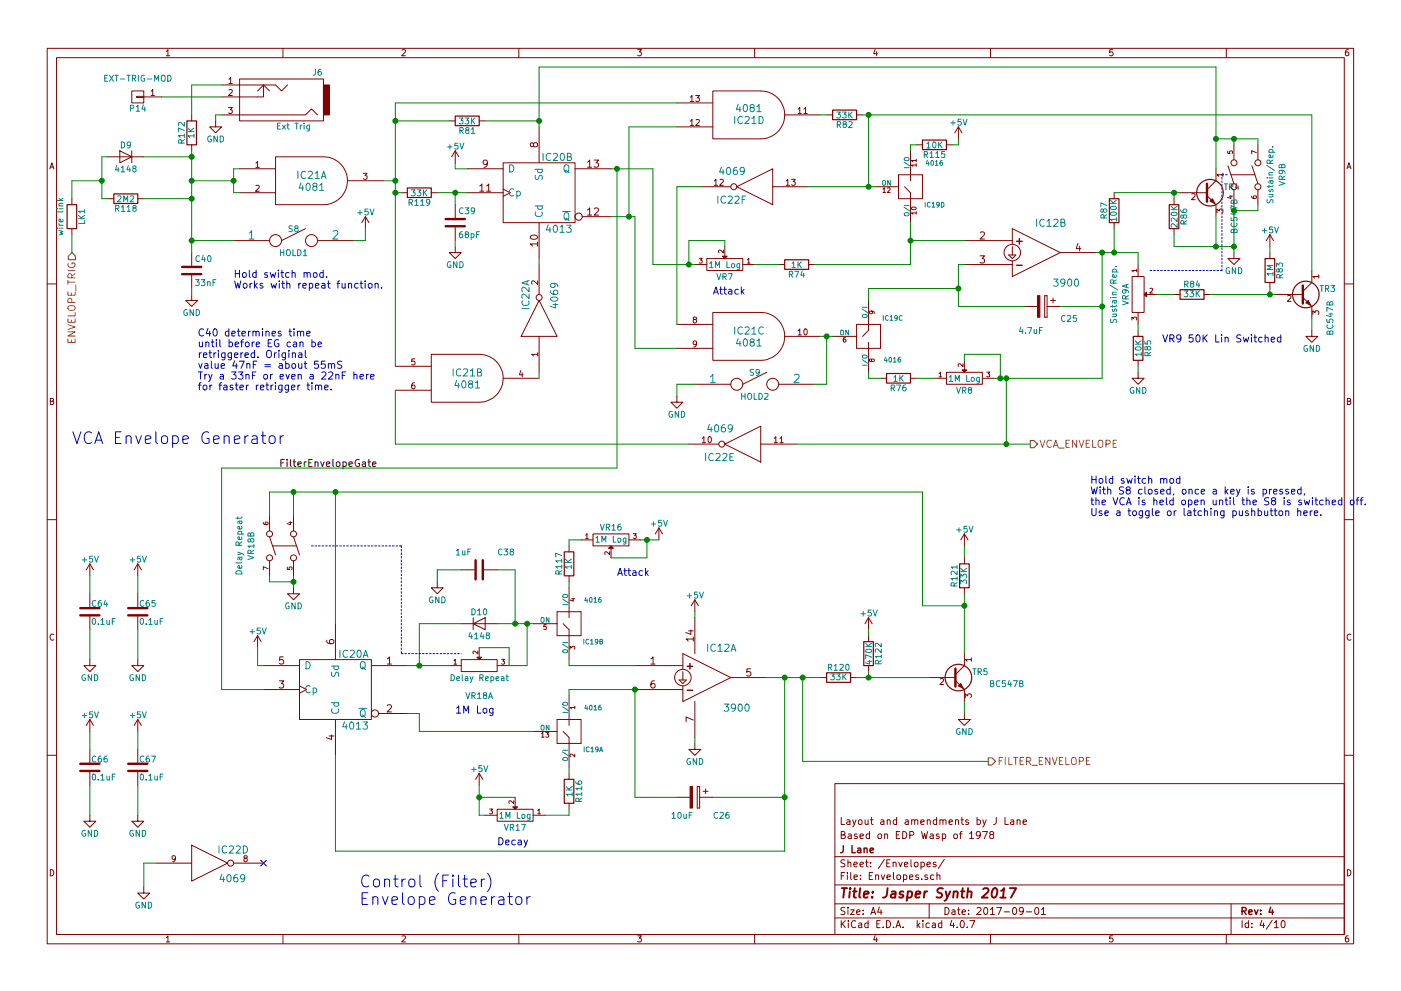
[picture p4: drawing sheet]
<svg xmlns="http://www.w3.org/2000/svg" width="297mm" height="210mm" viewBox="0 0 297 210" stroke-linecap="round" stroke-linejoin="round" font-family="sans-serif">
<g fill="none" stroke="#840000" stroke-width=".21">
<path d="M10 10.3h277v189.9h-277zM12 12.2h273v186.1h-273zM27.9 19.3h2.6v2.5h-2.6zM32 19.3l.4-.3v1.3M35.3 10.9l.3-.4v1.3M35.3 11.8h.7M47 18h11.4l1.3 1.3 1.3-1.3M48.5 16.8l.4-.3v1.2M48.5 19.1l.5-.1 .3 .3-.8 1h.8M48.5 17.7h.8M50.8 16.8h17.8v8.8h-17.8zM54.6 19.3l1.3-1.3 1.2 1.3"/>
<path d="M55.9 18v2.6h-8.9M60 10.3v1.9M85.2 10.6l.5-.1 .3 .4-.8 .9h.8M110 10.3v1.9M135.2 10.5h.8l-.4 .5 .3 .1 .1 .2-.1 .4-.2 .1-.5-.1M160 10.3v1.9M161.3 19.3h-10.2v10.2h10.2M161.3 19.3a5.1 5.1 0 0 1 5.1 5.1 5.1 5.1 0 0 1-5.1 5.1M185.5 10.5l-.3 .9h.8M185.9 11v.8M210 10.3v1.9M235.9 10.5h-.6v.6h.6l.1 .5-.3 .2-.4-.1"/>
<path d="M260 10.3v1.9M285.9 10.5l-.4 .1-.2 .2-.1 .8 .3 .2 .4-.1 .1-.4-.1-.2-.4-.1-.3 .3M10.6 35.8l.4-1.3 .4 1.3M10.7 35.5h.6M22.9 33.3h7.6M25.4 32l2.5 1.3-2.5 1.2zM27.9 32v2.5M29 20.4h1.5v.3h-1.5zM30.5 20.6h3.8M32 20.3h.7M40.6 24.4v1.2M40.6 30.7v1.3"/>
<path d="M45.7 25.6v1.3h1.3l-1.3 1.3-1.3-1.3h1.3M47 24.4h17.8l1.2-1.3 1.3 1.3M48.5 22.8h.8l-.5 .5 .4 .1v.5l-.2 .2-.5-.2M50.8 35.8h7.6M54.3 34.6l.3-.4v1.3M54.3 39.4l.4-.1 .3 .4-.8 .9h.8M54.3 35.5h.7M68.6 33.3h-10.2v10.1h10.2M68.6 33.3a5.1 5.1 0 0 1 5.1 5 5.1 5.1 0 0 1-5.1 5.1M73.7 38.3h7.6M77 36.8h.8l-.4 .5 .4 .1v.5l-.2 .1-.6-.1M95.2 25.6h1.3"/>
<path d="M96.5 32v2.5M96.5 32l-.7 1.3M96.5 32l.8 1.3M99.1 35.8h7.6M101.6 25.6h1.3M101.7 39.5l.5-.5v1.6M103.1 39.5l.5-.5v1.6M103.3 34.6l-.3 .3h-.3l-.3-.3 .1-.5 .5-.1a.96 .96 0 0 1-.1 1.5h-.3M106.7 34.5h15.2v12.7h-15.2zM113.1 30.6l.3-.3h.3l.3 .3-.2 .5-.4 .1-.2-.2-.2-.7h-.2l-.3 .1-.1 .5 .2 .2 .2 .1 .3-.3M114.3 26.9v7.6M121.9 35.8h7.6"/>
<path d="M124.6 34.4l.4-.4v1.5M124.6 35.5h.9M126 34h.9l-.5 .5 .5 .3-.1 .5-.2 .2-.6-.2M143.5 26.9h7.6M143.5 21.8h7.6M146.4 25.7l.3-.4v1.3M146.4 20.6l.3-.3v1.2M146.4 26.6h.7M146.4 21.5h.7M147.5 20.3h.8l-.4 .4 .3 .1v.6l-.1 .1-.6-.1M147.6 25.4l.5-.1 .2 .4-.8 .9h.8M148.6 39.6h6.3"/>
<path d="M151.4 38.4l.4-.4v1.3M151.4 39.3h.7M152.7 38.1l.4-.1 .3 .4-.8 .9h.8M156.2 39.6l7.6-3.8v7.6zM163.8 39.6h7.6M166.4 24.4h7.6M166.7 38.4l.3-.4v1.3M166.7 39.3h.7M167.8 38h.8l-.4 .5 .4 .1v.6l-.2 .1-.6-.1M169.2 23.2l.4-.4v1.3M169.2 24.1h.7M170.4 23.2l.4-.4v1.3"/>
<path d="M170.4 24.1h.7M175.3 24.4h1.2M181.6 24.4h1.3M185.4 39.6h5.1M188.2 39.9l.3-.1 .2 .3-.6 .7h.6M190.5 39.6v2.6zM190.5 37.1v2.5zM190.5 37.1h5.1zM191.8 39.6l1.2 1.3M193 32v6.3M194.3 35h-1.1l.3 .3M194.3 34.1h-1.1l.3 .2"/>
<path d="M194.3 33.8v.5M194.3 34.7v.6M194.3 30.7h1.3M195.6 37.1v5.1zM200.7 30.7h1.2M203.2 26.9l-.8 1.3M203.2 26.9v2.6M203.2 26.9l.8 1.3M257.8 35.8v2.5l-1.9 2M259.3 37.1h-1.3l.4 .3M259.3 36.7v.7M260.3 32v.5l.5 .1-.1-.5 .5-.1v.6"/>
<path d="M260.3 35.2l1.3 3.8M261 37.1h5.1M261.6 30.7v3.2M265.4 35.2l1.3 3.8M266.4 32.4l-1-.4v.6M266.7 30.7v3.2M285.6 35.8l.4-1.3 .4 1.3M285.7 35.5h.6M15.2 42.2v1.2M15.2 48.5v1.3M22.9 42.2h1.2M29.2 42.2h1.3"/>
<path d="M40.6 53.6v2.8M40.6 58.4v2.8M49.5 51h7.6M50.8 40.9h7.6M64.8 48.5l-5.1 2.5M67.3 51h7.6M77.5 46l-.8 1.2M77.5 46v2.5M77.5 46l.7 1.2M85.1 40.9h1.3M91.4 40.9h1.3M96.5 52.3v1.3h1.3l-1.3 1.3-1.3-1.3h1.3"/>
<path d="M96.5 43.4v2.8M96.5 48.3v2.7M99.1 40.9h7.6M101.7 40.6h.9M103.1 40.6h.9M106.7 40.1l1.5 .8-1.5 .8M112.5 50.1a.89 .89 0 0 1 1.5 .3 .86 .86 0 0 1-.8 .4 .86 .86 0 0 1-.8-.5zM114 51.8h-1.6l.5 .4M114 51.3v.9M114 59.6v.8l-.9-.8-.4 .2 .1 .5M114.3 47.2v7.7M114.3 56.1v6.4"/>
<path d="M123.4 46h6.1M124.6 44.5l.4-.4v1.5M124.6 45.6h.9M126 44.3l.6-.2 .3 .4-.9 1.1h.9M147.3 56.1h2.6M148.3 54.8h.6l-.4 .4 .3 .1v.4h-.5M149.9 54.9h7.6v2.5h-7.6zM153.4 53.1v.6l-.7-.6-.4 .1 .2 .4M153.7 52.3v2.1M157.5 56.1h2.5M158.5 55.1l.2-.3v1M158.5 55.8h.5"/>
<path d="M165.1 56.1h1.3M171.4 56.1h1.3M187.2 40.1l.3-.3v1M187.2 40.8h.6M190.5 42.2h2.5zM193 40.9v1.3zM193 42.2h2.6zM193 42.2v5M193.3 44.1a.62 .62 0 0 1 1 .2 .59 .59 0 0 1-1.1-.1zM194.3 45.2h-1.1l.3 .3M194.3 44.9v.6M204.5 56.1h10.1"/>
<path d="M204.5 51h10.1M207.8 54.3h.9l-.5 .6 .5 .2v.5l-.3 .2-.6-.2M207.8 49.3l.6-.1 .3 .4-.9 1.1h.9M213.8 54.1h1.6l-.8 .8zM214.6 51.8v-3.3l10.2 5.1M214.6 52.3v1.8M224.8 53.6l-10.2 5.1v-3.3M224.8 53.6h7.6M228.5 51.7l-.3 1.1h.9M228.9 52.2v1.1M236.2 40.9v1.3M236.2 47.2v1.3"/>
<path d="M240 58.7h2.6v7.6h-2.6zM241 57.4h-1l.3 .3M241 57.1v.6M241.3 56.1v2.6M248.9 42.2v1.2M248.9 48.5v1.3M250.2 40.9h5.7M252.7 41.2l.5-.1 .2 .3-.8 1h.8M255.9 41.5l1.9 1.9v2.6M258 45.1v-.8l.5 .5 .1-.4h.6l.1 .2-.1 .5M260.6 41.6h.7M261 41.5v.6l-.8-.2"/>
<path d="M261.6 53.6v1.3h1.3l-1.3 1.2-1.3-1.2h1.3M261.6 40.3v3.1M265.4 41.6l.1 .4 .7 .1 .2-.2-.1-.3h-.5v.3l.2 .2M266.7 40.3v3.1M269.2 49.8v2.5M269.2 53.6v1.3M269.2 59.9v1.3M269.2 49.8l-.7 1.2M269.2 49.8l.8 1.2M278.1 57.4v2.5l-1.9 1.9M279.6 58.7h-1.3l.4 .3M279.6 58.3v.7"/>
<path d="M10 60.2h2M40.6 62.5v1.2h1.3l-1.3 1.3-1.2-1.3h1.2M83.8 77.7h7.6M87.9 76.1h-.6v.6h.6v.6l-.1 .1-.5-.1M101.6 75.2h-10.2v10.1h10.2M101.7 75.2a5.1 5.1 0 0 1 5 5.1 5.1 5.1 0 0 1-5 5M110.4 78.6l-.3 .9h.8M110.7 79.1v.9M114 75.2h-1.3l.4 .3M114 74.8v.7M114.3 63.7l3.8 7.7h-7.6zM114.3 71.4v7.6"/>
<path d="M143.5 68.8h7.6M143.5 73.9h7.6M147.2 67.8l-.2-.2v-.2h.6v.3l-.5 .1-.1 .2v.4l.2 .1h.2l.3-.2-.1-.4-.2-.1M147.7 72.9l-.3 .2-.3-.1-.1-.6 .4-.1 .3 .3-.1 .7-.3 .3h-.2M161.3 66.3h-10.2v10.1h10.2M161.3 66.3a5.1 5.1 0 0 1 5.1 5.1 5.1 5.1 0 0 1-5.1 5M162.6 79l-5.1 2.5M166.4 71.4h7.6M169.2 70.1l.4-.3v1.3M169.2 71.1h.7M170.5 69.9l.2-.1a.67 .67 0 0 1 .5 .6 .67 .67 0 0 1-.5 .7l-.3-.5zM176.5 71.4h5.1"/>
<path d="M179.3 71.6l-.4 .1-.1 .7 .2 .2 .3-.1v-.5h-.3l-.2 .2M181.6 68.8h2.5zM181.6 68.8v2.6zM181.6 71.4v2.5zM181.6 73.9h5.1zM184.1 68.8v1.3zM184.1 68.8h2.6zM184.1 63.7v5.1M184.1 72.6v6.4M184.1 70.1l-1.2 1.3M184.8 76.3l.2-.1 .4 .1-.1 .4h-.3l-.3-.5h-.3v.5h.2l.2-.2M184.8 66l.2 .2-.1 .3h-.5v-.3l.2-.2h.5l.3 .5"/>
<path d="M186.7 68.8v5.1zM199.1 79.2l.3-.3v1.1M199.1 80h.6M200.7 79h7.6v2.5h-7.6zM204.2 77.2v.6l-.7-.6-.4 .2 .2 .3M204.5 76.4v2.1M209.2 78.9h.6l-.3 .4 .3 .1v.5h-.6M217.2 65h2.8M221.5 62.7h.5zM221.5 62.7v4.6zM221.5 67.3h.5zM222 62.7v4.6z"/>
<path d="M222 65h2.8M222.8 63.7h1M223.3 63.2v1.1M240 67.9v-.6l.4 .3 .1-.3h.4v.6M241.3 79v1.3h1.3l-1.3 1.2-1.3-1.2h1.3M241.3 66.3v2.5M241.3 70.1v1.3M241.3 76.4v1.3M243.1 62.5h2M243.8 61.3l.4-.1 .2 .3-.6 .7h.6M248.9 62.5h1.3M255.3 62.5h1.2"/>
<path d="M270.5 62.5h5.7M273 62.8l.5-.1 .2 .3-.8 1h.8M276.2 63.1l1.9 1.9v2.6M278.1 70.1v1.3h1.3l-1.3 1.2-1.2-1.2h1.2M278.3 66.7v-.8l.5 .5 .1-.4h.6l.1 .2-.1 .5M285 60.2h2M10.7 85.1h.5l.1-.5-.6-.1v1.3h.5l.2-.4-.3-.3M83.8 82.8h7.6M87.9 81.2l-.4 .1-.2 .2v.7l.2 .3 .4-.1v-.6l-.4-.1-.2 .2M106.7 80.3h7.6M143.5 84.1v1.2h1.3l-1.3 1.3-1.3-1.3h1.3M146 94.2h6.4"/>
<path d="M147.3 81.5h7.6M148.9 93l.4-.3v1.2M148.9 93.9h.7M150.2 92.8l.2-.1a.67 .67 0 0 1 .4 .6 .67 .67 0 0 1-.4 .6l-.3-.5zM153.7 94.2l7.6-3.8v7.6zM161.3 94.2h7.6M164.1 93l.4-.3v1.2M164.1 93.9h.7M165.1 81.5h7.6M165.4 93l.3-.3v1.2M165.4 93.9h.7M186.7 80.3h1.3"/>
<path d="M193 80.3h1.3M198.1 80.3h2.6M208.3 80.3h2.5M285.7 85.1h.5l.1-.5-.6-.1v1.3h.5l.2-.4-.3-.3M10 110.3h2M19 119.6v2.6M19 119.6l-.7 1.3M19 119.6l.8 1.3M29.2 119.6v2.6M29.2 119.6l-.8 1.3M29.2 119.6l.8 1.3M55.8 110.8l.1 .4 .7 .1 .2-.2-.1-.3h-.4l-.1 .3 .2 .2"/>
<path d="M57.1 113.9l1.3 3.8M57.1 109.5v3.1M57.1 119v3.2M57.8 115.8h5.1M61.2 110.8h.7M61.6 110.7v.6l-.7-.2M62.2 113.9l1.3 3.8M62.2 109.5v3.1M62.2 119v3.2M120.6 115.8v1.3M123.2 114.5h2.5M124.2 113.5l.3-.3v1"/>
<path d="M124.2 114.2h.5M125.7 113.3h7.6v2.5h-7.6zM129.2 117.1v.6l-.7-.6-.3 .1 .1 .4M129.5 116.3v2.1M133.3 114.5h2.6M134.3 113.2h.6l-.3 .4 .3 .1v.4h-.6M139.7 112l-.8 1.3M139.7 112v2.5M139.7 112l.8 1.3M204.5 113.3v2.5M204.5 118.4v1.2M204.5 113.3l-.8 1.2"/>
<path d="M204.5 113.3l.7 1.2M285 110.3h2M11.4 134.6a.58 .58 0 0 0-.8 .6 .58 .58 0 0 0 .8 .5M19 139.9v1.3h1.3l-1.3 1.3-1.2-1.3h1.2M19 126v2.8M19 130.8v2.8M29.2 139.9v1.3h1.3l-1.3 1.3-1.3-1.3h1.3M29.2 126v2.8M29.2 130.8v2.8M54.6 134.9l-.8 1.2M54.6 134.9v2.5M54.6 134.9l.8 1.2"/>
<path d="M56.8 120.7l-1-.5v.7M60.1 139.4h-.8v.7l.2-.2 .5 .1 .1 .6-.3 .3-.5-.2M60.9 120.3v.5h.5l-.1-.4 .5-.1v.5M62.2 124.7v1.3h1.3l-1.3 1.2-1.2-1.2h1.2M63.5 139.9h15.2v12.7h-15.2zM69.3 135.8v.5a.99 .99 0 0 0 1.5 0l-.2-.5-.5-.1-.3 .3v.3l.3 .3M71.1 132.3v7.6M82.1 139.8l.5-.4v1.5M92.7 123.4v1.3h1.3l-1.3 1.3-1.3-1.3h1.3M97.8 139.9h7.6v2.6h-7.6zM97.8 132.3h7.6M97.8 120.9h2.8"/>
<path d="M100.3 132.3l2.6-1.2v2.5zM100.3 131.1v2.5M101.3 138.1v.7l-.7-.7-.3 .2 .1 .4M101.6 137.4v2M102.6 120.9h2.8M106.3 139.9h.7l-.4 .4 .3 .1v.4h-.6M113 132.3h5.1M115.8 132.5h-.5v.5h.5v.4h-.5M118.1 134.9h2.5zM118.1 132.3v2.6zM118.1 129.8v2.5zM118.1 129.8h5.1z"/>
<path d="M119.4 132.3l1.2 1.3M120.6 133.6v1.3zM120.6 134.9h2.6zM120.6 122.2v1.2M120.6 124.7v6.4M120.6 134.9v5M120.9 137.7v-.6l.3 .4 .1-.3h.5v.5M121.2 127h.7M121.5 126.9v.6l-.7-.2M123.2 129.8v5.1zM138 139.8l.5-.4v1.5M146 133.9h1"/>
<path d="M146.5 133.6v1l-1.1-.4M147 135.6h-1.5l.4 .4M147 135.1v.9M147.3 127.2v2.6M147.3 131.1v7.6M147.3 127.2l-.7 1.3M147.3 127.2l.8 1.3M184.1 131.1v2.5M184.1 134.9v1.2M184.1 131.1l-.7 1.2M184.1 131.1l.8 1.2M204.5 138.7v2.5l-1.9 1.9"/>
<path d="M204.5 124.7v1.3M205.9 139.9h-1.2l.3 .4M205.9 139.6v.7M286.4 134.6a.58 .58 0 0 0-.8 .6 .58 .58 0 0 0 .8 .5M19 152.6v2.6M19 159v2.8M19 152.6l-.7 1.3M19 152.6l.8 1.3M29.2 152.6v2.6M29.2 159v2.8M29.2 152.6l-.8 1.3M29.2 152.6l.8 1.3"/>
<path d="M55.9 141.2h7.6M55.9 146.3h7.6M59.2 144.4h.9l-.5 .6 .5 .3v.5l-.3 .2-.6-.2M63.5 145.5l1.5 .8-1.5 .8M69.8 156.2h1M70.3 155.9v1l-1.1-.4M71.1 152.6v7.7M78.7 141.2h7.7M80.3 151.4h6.1M82.1 149.7l.6-.2 .3 .5-.9 1h.9M82.1 140.9h.9M95.2 141.2h2.6"/>
<path d="M96.2 140.2l.3-.3v1M96.2 140.9h.6M105.4 141.2h2.5M113 155.2h5.1M114.8 155.7l.3-.3v1M114.8 156.4h.6M115.7 155.4h.6l-.3 .4 .3 .1v.4h-.6M118.1 157.7h2.5zM118.1 155.2v2.5zM118.1 152.6v2.6zM118.1 152.6h5.1zM119.4 155.2l1.2 1.3"/>
<path d="M120.6 156.5v1.2zM120.6 157.7h2.6zM120.6 147.6v6.3M120.6 157.7v5.1M121.9 150.1h-1l.3 .3M121.9 160v.6l-.7-.6-.3 .2 .1 .3M121.9 149.8v.6M123.2 152.6v5.1zM134.6 141.2h10.2M134.6 146.3h10.2M138 140.9h.9M138.7 144.4l-.4 .1a.99 .99 0 0 0 0 1.5l.5-.2 .1-.5-.3-.3h-.3l-.3 .3"/>
<path d="M144 144.3h1.5l-.7 .7zM144.8 142v-3.3l10.1 5.1M144.8 142.5v1.8M147 152.8l-1.5-.7v1M147.3 157.7v1.3h1.3l-1.3 1.3-1.3-1.3h1.3M147.3 148.8v7.7M154.9 143.8l-10.1 5v-3.3M154.9 143.8h7.7M159.1 141.9h-.7l-.1 .7 .2-.1 .6 .1 .1 .5-.3 .3-.6-.1M174 143.8h1.3M180.3 143.8h1.3M184.1 141.2v1.3"/>
<path d="M196.8 143.8h5.8M199.3 144.1l.5-.1 .3 .3-.8 .9h.8M202.6 144.4l1.9 1.9v2.5M204.5 151.4v1.2h1.2l-1.2 1.3-1.3-1.3h1.3M204.7 148v-.8l.5 .4 .1-.3h.5l.1 .1-.1 .6M10 160.2h2M19 173v1.2h1.3l-1.3 1.3-1.2-1.3h1.2M19 163.8v2.8M29.2 173v1.2h1.3l-1.3 1.3-1.3-1.3h1.3M29.2 163.8v2.8M40.6 179.3l7.7 3.8-7.7 3.8zM101.6 164.1l-.8 1.2"/>
<path d="M101.6 164.1v2.5M101.6 164.1l.8 1.2M102.9 173h2.5M103.8 171.6h.6l-.3 .4 .3 .1v.5h-.6M105.4 171.7h7.6v2.5h-7.6zM108.9 169.9v.6l-.7-.6-.3 .2 .1 .4M109.2 169.2v2M113 173h2.6M114 172l.3-.4v1.1M114 172.7h.6M120.6 164.1v1.2M120.6 170.4v1.3"/>
<path d="M143.5 169.2h2.8M147.8 166.9h.5zM147.8 166.9v4.5zM147.8 171.4h.5zM148.3 166.9v4.5zM148.3 169.2h2.8M149.1 167.9h1M149.6 167.4v1M177 166.3h108v32h-108zM178.4 177.1l.7-.1v-.4l-.2-.2h-.5v1.5h.5l.2-.1 .1-.4-.3-.3M178.4 173.4v1.5h.7M179.6 174h.6v.9"/>
<path d="M179.9 177h.5l.1 .9M180.2 174.3l-.7 .3 .2 .3 .5-.1M180.5 177.3l-.7 .3 .2 .3 .5-.1M180.8 173.9l.3 1M181.5 173.9l-.5 1.4-.2 .1M181.7 177l-.3-.1-.3 .2 .1 .3 .5 .1v.3h-.6M182.1 174.1l.2-.2 .4 .2 .1 .5-.1 .2-.4 .1-.2-.1zM182.3 177.4l.8-.1-.1-.3-.4-.1-.3 .2 .1 .7h.6M183.4 173.9l.1 .9 .3 .1 .2-.1M184 173.9v1M184.4 177l-.5-.1-.3 .3 .1 .6 .2 .1 .5-.1M184.4 176.4v1.5"/>
<path d="M184.6 173.9h.5M184.8 173.4v1.3l.3 .2M186.2 177.1l.2-.2 .4 .2 .1 .5-.1 .2-.4 .1-.2-.1zM186.8 174h.6v.9M187.4 174.3l-.7 .3 .2 .3 .5-.1M187.6 177.1l.2-.2 .3 .1 .1 .9M187.6 176.9v1M188.1 174.1l.2-.2 .4 .1v.9M188.1 173.9v1M190 177.1h.6M190.1 174l-.4-.1-.3 .3 .1 .6 .2 .1 .4-.1M190.1 173.4v1.5"/>
<path d="M190.8 176.4h-.8v1.5h.8M191.4 176.4a.76 .76 0 0 1 .9 .8 .76 .76 0 0 1-.9 .7zM191.9 174h.6l.1 .9M192.6 174.3l-.7 .3 .2 .3 .5-.1M192.9 177.2l.7-.1 .2-.2-.1-.3-.2-.2h-.6v1.5M193.3 174.1l.2-.2 .4 .1v.9M193.3 173.9v1M193.9 174.1l.3-.2 .3 .1 .1 .9M195.2 174.4l.7-.1v-.3l-.4-.1-.3 .2 .1 .7h.6M195.4 176.4l.3 1.5 .3-1 .3 1 .4-1.5M196.6 174.1l.2-.2 .4 .1v.9M196.6 173.9v1"/>
<path d="M197.2 177h.6l.1 .9M197.9 177.3l-.7 .3 .2 .3 .5-.1M198.6 174l-.5-.1-.2 .3v.6l.2 .1 .5-.1M198.6 173.4v1.5M199.1 177l-.4-.1-.2 .2 .1 .3 .5 .1v.3h-.6M199.3 174.1l.2-.2 .4 .1v.9M199.3 173.9v1M199.8 177l.4-.1 .3 .3-.1 .6h-.6M199.8 176.9v1.5M199.9 174.1l.3-.2 .3 .1 .1 .9M201.2 174.4l.7-.1v-.3l-.5-.1-.2 .2 .1 .7h.6M202.3 177.1l.2-.2 .4 .2 .1 .5-.1 .2-.4 .1-.2-.1z"/>
<path d="M202.6 174.1l.2-.2 .4 .1v.9M202.6 173.9v1M203.4 176.9h.6M203.7 173.9h.6M203.9 173.4v1.3l.4 .2M204 176.4l-.4 .3v1.2M205.3 174l-.3-.1-.3 .2 .1 .3 .5 .1v.3h-.6M205.6 176.9l.4-.5v1.5M205.6 177.9h.8M207.2 174l.4-.1 .3 .3-.2 .6h-.5M207.2 173.4v1.5M207.8 177.1l-.2 .3h-.3l-.3-.3v-.4l.3-.3h.3l.2 .3a1.01 1.01 0 0 1-.4 1.2h-.3"/>
<path d="M208.3 176.4h1l-.6 1.5M208.4 173.9l.3 1M209.1 173.9l-.5 1.4-.2 .1M210.1 177.1l-.3-.3 .1-.2 .2-.2 .4 .1 .2 .2-.1 .2-.5 .2-.3 .3v.2l.3 .3h.3l.3-.3v-.2l-.3-.3M211.2 173.4v1.3l-.6 .2M213.1 173.4v1.5h.7M214.3 174h.6v.9M214.9 174.3l-.7 .3 .3 .3 .4-.1M215.6 174.1l.2-.2 .4 .1 .1 .9M215.6 173.9v1M216.9 174.4l.7-.1v-.3l-.5-.1-.2 .2 .1 .7h.6M285 160.2h2"/>
<path d="M10.7 184.5a.65 .65 0 0 1 .7 .7 .65 .65 0 0 1-.7 .6zM30.5 188.2v1.3h1.2l-1.2 1.2-1.3-1.2h1.3M33 183.1h7.6M35.3 198.9l.3-.4v1.3M35.3 199.8h.7M37.2 182.1l-.2 .2h-.4l-.1-.6 .5-.1 .2 .2-.1 .7-.3 .3h-.2M49.5 183.1h6.4M51.9 182.1l-.2-.2 .1-.2h.6v.3l-.6 .1-.1 .2 .1 .4 .1 .1h.3l.2-.2v-.4l-.2-.1M60 198.3v1.9M85.2 198.6l.5-.1 .3 .4-.8 .9h.8M110 198.3v1.9M135.2 198.5h.8l-.4 .5 .3 .1 .1 .2-.1 .4-.2 .1-.5-.1"/>
<path d="M160 198.3v1.9M177 194.8h108M177 191.8h108M177 187.8h108M177 181.8h108M178.4 195.3v1.5M178.4 185.8h.5M178.6 196l.6 .8M179.1 185.1h-.7v1.5M179.1 192.6l-.5-.1-.3 .3 .1 .3 .7 .4v.4l-.2 .1-.6-.1M179.1 182.5l-.5-.1-.3 .3 .1 .3 .7 .4v.4l-.2 .1-.6-.1M179.2 195.3l-.8 .9"/>
<path d="M179.7 185.1v.2M179.7 185.6v1M179.8 192.5v.2M179.8 183.1l.2-.2 .4 .1v.9M179.8 182.4v1.5M179.8 193v1M179.9 195.3v.2M179.9 195.8v1M180.3 193h.8l-.8 1h.8M180.4 185.1v1.3l.2 .2M181.1 183.4l.7-.1-.1-.3-.4-.1-.2 .2v.7h.6M181.1 186.1l.7-.1-.1-.3-.4-.1-.2 .2 .1 .7h.5"/>
<path d="M181.4 195.5a.71 .71 0 0 0-1 .5 .71 .71 0 0 0 .8 .8l.2-.1M181.6 193.5l.7-.1v-.3l-.4-.1-.3 .2 .1 .7h.6M182.1 195.9h.6v.9M182.3 183.4l.8-.1-.1-.3-.4-.1-.3 .2 .1 .7h.6M182.4 186.5v.1M182.4 185.7v.1M182.7 196.2l-.7 .3 .2 .3 .5-.1M183 193.9v.1M183 193.1v.1M183.5 182.9h.6M183.7 182.4v1.3l.4 .2M184 195.9l-.4-.1-.3 .3 .1 .6 .2 .1 .4-.1"/>
<path d="M184 195.3v1.5M184.3 185.8h.5M184.6 183.8v.1M184.6 183v.1M184.7 194l.4-1.5 .5 1.5M184.8 193.6h.7M185 185.1h-.7v1.5h.7M185.5 198.5l-.3 .9h.8M185.6 185.7l.3-.1 .3 .1 .1 .9M185.6 185.6v1M185.9 199v.8M185.9 196h.5"/>
<path d="M186.4 192.5l-.3 1h.9M186.6 195.3h-.7v1.5h.7M186.8 193v1M186.8 185.6l.4 1 .4-1M187.2 196.7v.1M187.5 182.3l-1.3 2M188 195.3a.76 .76 0 0 1 .8 .8 .76 .76 0 0 1-.8 .7zM188 183.1h.5M188.1 186.1l.7-.1-.1-.3-.4-.1-.2 .2v.7h.6M188.7 182.4h-.7v1.5h.7M189.4 183.1l.2-.2 .3 .1 .1 .9M189.4 182.9v1"/>
<path d="M189.4 185.1v1.3l.2 .2M189.5 196.7v.1M190 196.8l.4-1.5 .6 1.5M190.1 196.4h.7M190.2 185.7l.2-.1 .5 .1v.6l-.1 .2-.4 .1-.2-.1zM190.6 182.9l.3 1 .4-1M191.5 196.7v.1M191.6 185.7l.4-.1 .3 .3-.1 .6h-.6M191.6 185.6v1.5M191.8 183.4l.7-.1-.1-.3-.4-.1-.2 .2v.7h.6M192.8 186.1l.7-.1v-.3l-.4-.1-.3 .2 .1 .7h.6M193.1 182.4v1.3l.2 .2"/>
<path d="M193.9 183.1l.2-.2 .5 .2v.5l-.1 .2-.4 .1-.2-.1zM194.5 195.3v1.5M194.6 196.3l.4 .5M194.7 185.7l-.3-.1-.3 .2 .1 .2 .5 .2v.3h-.6M195 195.8l-.5 .6M195.3 183l.4-.1 .3 .3-.1 .6h-.6M195.3 182.9v1.5M195.4 186.5v.1M195.7 195.3v.2M195.7 195.8v1M196.5 183.4l.8-.1-.1-.3-.4-.1-.3 .2 .1 .7h.6M196.6 185.7l-.3-.1-.2 .2v.2l.5 .2v.3h-.5"/>
<path d="M197 191.8v3M197 195.9l-.4-.1-.3 .3 .1 .6 .2 .1 .4-.1M197.7 195.9h.6v.9M198 185.7l-.4-.1-.3 .3 .1 .6 .2 .1 .4-.1M198.3 196.2l-.7 .3 .2 .3 .5-.1M198.4 183l-.3-.1-.3 .2 .1 .3 .5 .1v.3h-.6M198.7 185.7l.2-.1 .3 .1 .1 .9M198.7 185.1v1.5M199.7 195.9l-.5-.1-.2 .3v.6l.2 .1 .5-.1M199.7 195.3v1.5M200.2 182.3l-1.3 2M200.4 192.5a.76 .76 0 0 1 .8 .8 .76 .76 0 0 1-.8 .7z"/>
<path d="M201.8 195.2l-.4 1.1h1M201.9 193.1h.5l.1 .9M202.2 195.8v1M202.5 193.4l-.7 .3 .2 .3 .5-.1M202.9 196.7v.1M203 193h.6M203.2 192.5v1.3l.4 .2M203.8 195.4l.1-.1a.8 .8 0 0 1 .6 .8 .8 .8 0 0 1-.6 .7 .97 .97 0 0 1-.1-1.4zM204 193.5l.7-.1-.1-.3-.4-.1-.2 .2 .1 .7h.5M205.1 196.7v.1M205.4 193.9v.1M205.4 193.1v.1"/>
<path d="M205.6 195.3h1.1l-.7 1.5M207.1 192.7l.6-.2 .3 .5-.9 1h.9M208.7 192.7l.2-.2a.8 .8 0 0 1 .5 .8 .8 .8 0 0 1-.5 .7l-.3-.5zM210 193l.4-.5v1.5M210 194h.8M210 198.3v1.9M211.3 192.5h1l-.6 1.5M212.9 193.5h1.1M214.8 192.7l.2-.2a.8 .8 0 0 1 .6 .8 .8 .8 0 0 1-.6 .7l-.3-.5zM217 193.2l-.3 .3h-.3l-.3-.3v-.4l.3-.3h.3l.3 .3a1.01 1.01 0 0 1-.5 1.2h-.2M217.6 193.5h1.1M219.5 192.7l.2-.2a.8 .8 0 0 1 .6 .8 .8 .8 0 0 1-.6 .7l-.3-.5z"/>
<path d="M220.8 193l.4-.5v1.5M220.8 194h.9M235.9 198.5h-.6v.7l.6-.1 .1 .5-.3 .2-.4-.1M260 198.3v1.9M261 191.8v6.5M263.3 195.3v1.5M264.7 195.9l-.4-.1-.3 .3 .1 .6 .2 .1 .4-.1M264.7 195.3v1.5M265.4 196.7v.1M265.4 195.9v.1M267.5 195.2l-.3 1.1h.9M267.9 195.8v1"/>
<path d="M269.7 195.2l-1.2 2M270.2 195.8l.4-.5v1.5M270.2 196.8h.8M271.8 195.5l.2-.2a.8 .8 0 0 1 .5 .8 .8 .8 0 0 1-.5 .7l-.4-.5zM285.7 184.5a.65 .65 0 0 1 .7 .7 .65 .65 0 0 1-.7 .6zM285.9 198.5l-.4 .1-.2 .3-.1 .7 .3 .2 .4-.1 .1-.4-.1-.2-.4-.1-.3 .3"/>
<circle cx="155.6" cy="39.6" r=".63"/>
<circle cx="261.6" cy="39.6" r=".63"/>
<circle cx="261.6" cy="34.5" r=".63"/>
<circle cx="266.7" cy="39.6" r=".63"/>
<circle cx="266.7" cy="34.5" r=".63"/>
<circle cx="58.4" cy="51" r="1.27"/>
<circle cx="66" cy="51" r="1.27"/>
<circle cx="122.7" cy="46" r=".76"/>
<circle cx="214.6" cy="53.6" r="1.75"/>
<circle cx="114.3" cy="63.1" r=".63"/>
<circle cx="153" cy="94.2" r=".63"/>
<circle cx="156.2" cy="81.5" r="1.27"/>
<circle cx="163.8" cy="81.5" r="1.27"/>
<circle cx="57.1" cy="113.3" r=".63"/>
<circle cx="57.1" cy="118.4" r=".63"/>
<circle cx="62.2" cy="113.3" r=".63"/>
<circle cx="62.2" cy="118.4" r=".63"/>
<circle cx="79.5" cy="151.4" r=".76"/>
<circle cx="144.8" cy="143.8" r="1.75"/>
<circle cx="48.9" cy="183.1" r=".63"/>
</g>
<g fill="none" stroke="#840000" stroke-width=".3">
<path d="M215.5 51.2h1.2M215.5 56.3h1.2M216.1 50.6v1.2M145.7 141.4h1.2M145.7 146.5h1.2M146.3 140.8v1.2M178.8 179.4l-.1 1.3-.5 .2M180.6 179.4v1.5h.8M183.2 179.9v1M181.9 180h.5l.1 .9M182.5 180.3l-.7 .3 .2 .3 .5-.1M183.2 180.1l.2-.2 .4 .1v.9"/>
<path d="M184.5 180.4l.7-.1-.1-.3-.4-.1-.2 .2 .1 .7h.5M263.3 193.3l.8-.1 .1-.2-.1-.3-.2-.2h-.6v1.5M263.7 193.3l.5 .7M264.8 193.5l.7-.1-.1-.3-.4-.1-.2 .2v.7h.6M266 193l.3 1 .4-1M267.3 193.9v.1M267.3 193.1v.1M269.4 192.5l-.3 1h.9M269.8 193v1"/>
</g>
<g fill="none" stroke="#840000" stroke-width=".41">
<path d="M178.5 188.4h1.1M179 188.4l-.2 2M180.2 189.1l-.2 1.3M180.3 188.4l-.1 .2 .2-.1-.1-.1-.1 .2M180.9 189.1h.7M181.2 188.4l-.2 1.8 .1 .1 .4 .1M182.4 188.4l-.2 1.8 .2 .2M183.2 189.8l.9-.2v-.4l-.6-.1-.3 .3v.9h.7M184.9 190.3v.1M185.1 189.2l-.1 .2-.1-.1 .2-.1-.1 .2M188.2 188.4l-.2 1.5a.73 .73 0 0 1-.8 .5M189.1 189.2h.7v1.2"/>
<path d="M189.9 189.6l-.7 .1a.4 .4 0 0 0-.3 .3 .4 .4 0 0 0 .2 .4l.7-.1M191.5 189.2l-.4-.1-.4 .4 .3 .3 .4 .1 .1 .3-.1 .1h-.8M192.5 189.2l.6-.1 .2 .2-.1 1a.67 .67 0 0 1-.8 0M192.5 189.1l-.2 2M194.1 189.8l1-.2v-.4l-.6-.1-.3 .3v.9h.7M196 189.1l-.1 1.3M196.6 189.1l-.4 .1-.2 .3M199.9 188.5l-.7-.1-.3 .2-.1 .6 .8 .4 .1 .5-.4 .3-.7-.1M200.5 189.1l.3 1.3M201.5 189.1l-.9 1.8-.3 .2M202.2 189.3l.3-.2 .5 .1-.1 1.2M202.2 189.1l-.1 1.3"/>
<path d="M203.8 189.1h.7M204.1 188.4l-.2 1.8 .1 .1 .4 .1M205.2 189.3l.3-.2 .4 .1v1.2M205.3 188.4l-.3 2M208.5 188.6l.3-.2h.4l.2 .1 .2 .5-1.4 1.4h1.2M210.7 188.5a.45 .45 0 0 1 .7 .3l-.2 1.3-.2 .2-.4 .1a1.27 1.27 0 0 1 .1-1.9zM212.1 190.4h1.1M212.2 189l.7-.6-.3 2M214.1 188.4h1.3l-1 2"/>
</g>
<g fill="none" stroke="#008484" stroke-width=".21">
<path d="M22.2 16.6h.4M22.8 16h-.6v1.2h.6M23.2 16l.9 1.2M24.1 16l-.9 1.2M24.4 16h.7M24.7 16v1.2M25.5 16.8h1M26.9 16h.7M27.3 16v1.2M28.1 16.6h.6v-.5l-.6-.1v1.2M28.4 16.6l.4 .6M29.3 16v1.2"/>
<path d="M30.6 16a.59 .59 0 0 0-.7 .6 .59 .59 0 0 0 .7 .6l.1-.5h-.3M31.2 16.8h1M32.8 17.2v-1.2l.4 .9 .4-.9v1.2M34.2 16.1l.3-.1h.3l.2 .8a.42 .42 0 0 1-.2 .4 .42 .42 0 0 1-.4 0l-.2-.4zM35.6 16a.64 .64 0 0 1 .7 .6 .64 .64 0 0 1-.7 .6zM66.9 14.7l-.1 1.1-.4 .2M68 14.7l-.3 .1-.2 .2-.1 .7 .3 .3 .4-.2-.1-.6h-.3l-.3 .2M24.8 35.1l-.3 .9h.7M25.1 35.6v.9M25.7 35.6l.4-.4v1.3M25.7 36.5h.7M25.7 30.1a.64 .64 0 0 1 .7 .7 .64 .64 0 0 1-.7 .6z"/>
<path d="M27.2 35.1l-.3 .9h.8M27.5 35.6v.9M27.7 30.7l-.3 .2-.3-.1-.1-.6 .4-.1 .3 .2-.1 .8-.3 .3h-.2M27.7 23l.6-.1v-.5l-.6-.1v1.3M28.4 35.7l-.3-.2 .1-.3 .6 .1v.3l-.6 .2-.1 .2 .1 .3 .2 .2h.2l.3-.3-.1-.3-.2-.2M28.9 22.7l.3-.4v1.3M28.9 23.6h.7M30.4 22.2l-.3 1h.8M30.7 22.7v.9M38.5 30.3l-.1-.6h-.5l-.1 .6h1.3M39.1 28.8h-1.3l.4 .3M39.1 27.7l-1.3-.6v.9"/>
<path d="M39.1 26v.8l-.9-.8-.4 .2 .1 .5M39.1 29.6l-.6 .4M39.1 28.4v.7M39.9 27.9h1.2M39.9 27.2l.7 .7M41.1 28.8h-1.2l.3 .4M41.1 28.5v.7M41.1 27.2l-.7 .5M44.8 28.9a.59 .59 0 0 0-.8 .6 .59 .59 0 0 0 .8 .5v-.4h-.2M46.1 28.8v1.3l-.7-1.3v1.3M46.7 28.8a.64 .64 0 0 1 .7 .7 .64 .64 0 0 1-.7 .6zM58.9 26.7h.4"/>
<path d="M59.5 26.1h-.6v1.3h.6M59.9 26.5l.6 .9M60.5 26.5l-.6 .9M60.8 26.5h.5M61 26.1v1.1l.3 .2M62.5 26.1h.7M62.9 26.1v1.3M63.2 36.3v1.6M63.7 26.5v.9M63.8 38.8l-.4 1.1h1M64 26.5l-.3 .3M64.2 39.4v1"/>
<path d="M64.5 26.1v.1M64.5 26.5v.9M64.8 36.5a.72 .72 0 0 0-1 .5 .72 .72 0 0 0 .7 .9l.3-.2M65 39l.3-.1a.81 .81 0 0 1 .5 .7 .81 .81 0 0 1-.5 .8l-.3-.1-.1-.5zM65.4 36.5l.5-.2 .3 .5-.9 1.1h.9M65.6 26.5v1.2l-.5 .1M65.6 26.6l-.3-.1-.3 .3 .1 .5h.5M66.6 39.5l-.3-.3 .1-.2 .2-.1 .5 .1 .1 .2-.1 .2-.6 .2-.2 .2v.3l.3 .3h.3l.3-.3v-.3l-.3-.3M66.8 36.8l.5-.5v1.6M66.8 37.9h.9M67.8 39.3l.4-.4v1.5M68.1 37.9l.5-1.6 .5 1.6"/>
<path d="M68.2 37.4h.8M94.9 31.2h1M95.4 30.7v.9M97.1 30.4h-.6l-.1 .6h.7v.5l-.2 .1-.5-.1M97.4 25h.8l-.5 .5 .4 .1v.6l-.2 .1-.5-.1M97.5 27.7h.6l.1-.5-.7-.1v1.2M97.5 30.4l.4 1.2 .4-1.2M97.8 27.7l.4 .6M98.6 25h.8l-.4 .5 .3 .1v.6l-.1 .1-.6-.1M99 27.6l-.3-.2 .1-.3 .6 .1v.3l-.6 .2-.1 .2 .1 .3 .2 .1h.2l.2-.2v-.4l-.2-.1M99.9 27.4l.4-.3v1.2M99.9 28.3h.8"/>
<path d="M99.9 25v1.3M100.1 25.6l.6 .7M100.7 25l-.8 .7M108.1 35a.77 .77 0 0 1 .8 .7 .77 .77 0 0 1-.8 .8zM113.5 35.9h1.5M113.5 37.2v.6l.1 .2h.4l.3-.6 .4-.2 .3 .3-.1 .6M114 35.9v.4l.3 .3 .6-.1v-.6M115.1 32.5v1.6M116.8 32.7a.72 .72 0 0 0-1.1 .5 .72 .72 0 0 0 .8 .9l.3-.2M117.3 32.7l.6-.2 .3 .5-.9 1.1h.9M118.9 32.7l.3-.2a.81 .81 0 0 1 .5 .8 .81 .81 0 0 1-.5 .8l-.3-.2-.1-.4zM119.7 35.2a.5 .5 0 0 1 .5-.2 .5 .5 0 0 1 .4 .5l-.1 .8-.3 .2a.53 .53 0 0 1-.6-.5z"/>
<path d="M119.9 36.1l.8 .5M120.3 33.3l.7-.1 .1-.2-.1-.3-.7-.2v1.6h.6l.3-.3v-.3l-.4-.2M153 35.4l-.4 1.1h.9M153.3 36v1M154.3 35.6l.1-.1a.81 .81 0 0 1 .5 .8 .81 .81 0 0 1-.5 .7 .98 .98 0 0 1-.1-1.4zM155.8 24.7v1.5M156.2 35.5l-.4 .1a.99 .99 0 0 0 0 1.4l.5-.1 .1-.5-.3-.3h-.3l-.3 .3M156.5 22.1l-.4 1.1h1M156.9 22.7v1M157.4 24.9a.72 .72 0 0 0-1 .5 .72 .72 0 0 0 .7 .8l.3-.1M157.7 22.3l.3-.1a.81 .81 0 0 1 .5 .7 .81 .81 0 0 1-.5 .8l-.3-.2-.1-.4zM157.8 36.2l-.3 .2h-.3l-.3-.2 .1-.5 .5-.2a.96 .96 0 0 1-.1 1.5h-.3"/>
<path d="M158 24.9l.5-.2 .4 .4-1 1.1h1M159.3 22.8l-.3-.3 .1-.2 .2-.1h.5l.1 .3-.1 .2-.6 .2-.2 .2v.3l.3 .3h.3l.3-.3v-.3l-.3-.3M159.4 25.1l.5-.4v1.5M159.4 26.2h.9M160.5 22.6l.4-.4v1.5M160.5 23.7h.9M160.9 24.7a.77 .77 0 0 1 .9 .8 .77 .77 0 0 1-.9 .7zM177.4 23.8h.8l-.5 .5 .4 .1v.5l-.1 .1-.6-.1M177.5 26.5l.6-.1 .1-.5-.7-.1v1.3M177.8 26.5l.4 .6M178.6 23.8h.8l-.4 .5 .3 .1v.5l-.1 .1-.6-.1M179 26.3l-.3-.2 .1-.2h.6v.3l-.6 .2-.1 .2 .1 .3 .2 .2h.2l.3-.3-.1-.3-.2-.2"/>
<path d="M180 25.9l.4-.1 .3 .4-.8 .9h.8M180 23.8v1.2M180.1 24.3l.6 .7M180.7 23.8l-.7 .7M187.2 38.3h.3l.2 .1 .1 .6-.3 .3-.4-.1zM188.8 38.3v1l-.6-1v1M191.7 34.4l1.3 .8M191.7 35.6h1M191.8 33.5h.8l.1 .4-.3 .2-.5-.1-.2-.1zM196 32.8l.6-.1v-.4l-.6-.1v1.2M196.3 32.8l.4 .6M196.5 30.5l.4-.4v1.3"/>
<path d="M196.5 31.4h.7M196.6 34l-.2 .7h.6M196.9 34.4v.7M197.2 32.5l.3-.3v1.2M197.2 33.4h.7M197.4 34.2l.2-.1a.49 .49 0 0 1 .3 .5 .49 .49 0 0 1-.4 .4l-.1-.3zM197.8 30.2l.2-.1a.67 .67 0 0 1 .5 .7 .67 .67 0 0 1-.5 .6l-.3-.5zM198.3 34.4l.3-.3v1M198.3 35.1h.6M198.4 32.5l.4-.3v1.2M198.4 33.4h.7M199 30.1v1.3"/>
<path d="M199.2 30.7l.5 .7M199.7 30.1l-.7 .7M199.8 34.1l-.4 .1-.1 .7 .2 .2 .3-.1v-.5l-.3-.1-.2 .2M200.3 32.2h-.6l-.1 .5h.7v.6l-.2 .1-.5-.1M201.6 26.1h.9M202.1 25.6v1M203.8 25.3h-.7v.6h.7v.5l-.2 .2-.5-.2M204.2 25.3l.4 1.3 .4-1.3M259.6 39h.7M259.9 39v1.3M260.7 39.7l.6-.1 .1-.5-.7-.1v1.3M261 39.7l.4 .6"/>
<path d="M262.2 38.9l-.3 .9h.8M262.5 39.4v.9M268.6 35.1l1.6 1.1M268.6 37.7h.1M269 39.3v.5M269 37.7h.9M269 37.1h.9M269 32.3h1.3M269.1 32.3l-.1-.4 .3-.2 .5 .1v.5M269.3 34.7l-.1-.6-.5-.1-.1 .7h1.3M269.3 38.3l.3 .6 .3-.1-.1-.5M269.8 31.2h.1"/>
<path d="M269.8 32.9l.1 .4-.2 .1h-.6v-.5h.2l.2 .5M269.9 39.3l-.2 .3h-1.1M269.9 38.3l-.8 .1v.5M269.9 36.6h-.8l-.1 .4 .2 .1M269.9 34l-.6 .4M271.2 38.5l1.2 .4-1.2 .4M271.7 36.1l.3 .3-.1 .3-.6 .1-.1-.4 .2-.3 .7 .1 .3 .3v.2M271.8 35.1l.2-.2 .4 .2v.5h-1.2l.1-.6h.4l.1 .6M271.8 38.1v-.6l-.5-.1-.1 .7h1.2M272.4 37.4l-.6 .4M12.1 48.4h.1M12.1 44.3h.1"/>
<path d="M12.1 42.5h1.3M12.5 48.9l.9 .2-.6 .3 .6 .2-.9 .3M12.5 47.4l.3 .4M12.5 43.7h.9M12.5 48.4h.9M12.5 47.8h.9M12.5 44.3h.9M12.5 42.1l.5 .4M13.3 46.5l.1 .4-.2 .2-.6-.1v-.5h.2l.1 .6M13.4 44.8l-.2 .2h-1.1M13.4 43.1l-.8 .1-.1 .3 .1 .2M13.4 42.1l-.5 .3"/>
<path d="M16.7 46.4h1.2M16.7 45.7l.7 .7M17.9 46.8v.6h-1.2M17.9 44.8h-1.2l.3 .4M17.9 44.5v.7M17.9 45.7l-.7 .5M24.5 44.2h.6l.1-.5-.7-.1v1.3M24.8 44.2l.4 .7M25 41.7l.5-.2 .2 .4-.8 .9h.8M25.7 43.9l.4-.3v1.3M25.7 44.9h.7M26.2 42.8v-1.3l.5 .9 .4-.9v1.3"/>
<path d="M26.9 43.9l.4-.3v1.3M26.9 44.9h.8M27.6 41.7l.5-.2 .2 .4-.7 .9h.7M28.4 44.1l-.2-.2v-.2h.6v.3l-.5 .2-.1 .2v.3l.2 .2h.3l.2-.3-.1-.4-.1-.1M41.5 59.3h.7l-.4 .5 .4 .1v.6l-.2 .1-.5-.1M42.3 54.4a.56 .56 0 0 0-.8 .5 .56 .56 0 0 0 .8 .5M42.7 59.3h.8l-.5 .5 .4 .1v.6l-.2 .1-.5-.1M43.1 54.2l-.3 .9h.8M43.4 54.7v.8M44 59.9l.2-.2 .3 .1 .1 .8M44 59.7v.9M44.1 54.4l.2-.2a.67 .67 0 0 1 .4 .7 .67 .67 0 0 1-.4 .6l-.3-.5z"/>
<path d="M45.2 59.9h.4M45.8 59.3h-.6v1.3M52.8 49.4l.5-.5v1.8M52.8 50.7h1M59.5 53v1.2M59.5 53.6h.7M60.2 53v1.2M60.8 53.2l.2-.2h.4l.2 .8a.42 .42 0 0 1-.3 .4 .42 .42 0 0 1-.4 0l-.2-.4zM62 47.9h-.6l-.1 .5a.54 .54 0 0 1 .6 .6l-.2 .2-.4-.1M62.1 53v1.2h.6M62.7 48.4l-.2-.2 .1-.3 .5 .1v.3l-.5 .2-.1 .2v.3l.2 .2h.3l.2-.3-.1-.3-.1-.2M63.1 53a.64 .64 0 0 1 .7 .6 .64 .64 0 0 1-.7 .6z"/>
<path d="M64.3 53.3l.4-.3v1.2M64.3 54.2h.7M67.8 40.4h.9M70.6 49.1l.7-.2 .3 .2v.3v.3l-1.1 1h1.1M75.8 45.1h1M76.3 44.6v1M78 44.3h-.6v.6h.6v.6l-.1 .1-.5-.1M78.5 44.3l.4 1.3 .4-1.3M86.7 43l.7-.1v-.5l-.7-.1v1.3M87 43l.5 .6M87.2 40.3h.8l-.4 .5 .4 .1v.5l-.2 .1-.6-.1M88 42.7l.3-.4v1.3"/>
<path d="M88 43.6h.7M88.4 40.3h.8l-.4 .5 .4 .1v.5l-.2 .1-.6-.1M89.2 42.7l.3-.4v1.3M89.2 43.6h.7M89.8 40.3v1.2M90 40.8l.5 .7M90.5 40.3l-.7 .7M91.1 42.8l-.2 .3-.4-.1-.1-.6 .5-.1 .2 .2v.8l-.3 .3h-.3M95.6 55.6a.59 .59 0 0 0-.8 .5 .59 .59 0 0 0 .8 .6v-.5h-.2M96.9 55.5v1.3l-.7-1.3v1.3M97.5 55.5a.64 .64 0 0 1 .7 .7 .64 .64 0 0 1-.7 .6zM98 49.2h-.4l-.1 .3-.1 .7 .2 .2 .5-.1-.1-.6h-.4l-.2 .2"/>
<path d="M98.2 44.2a.56 .56 0 0 0-.8 .5 .56 .56 0 0 0 .8 .5M98.6 44.1h.8l-.4 .5 .3 .1v.5l-.1 .2-.6-.2M98.9 49.7l-.3-.2 .1-.3 .6 .1v.3l-.6 .2-.1 .2 .1 .3 .2 .1h.2l.2-.2v-.4l-.2-.1M99.9 49.7l.4-.1 .2 .2-.1 .6h-.5M99.9 49.6v1.2M100.6 44.6l-.2 .3-.4-.1-.1-.6 .5-.1 .2 .2v.8l-.3 .3h-.3M101 49.8h.5M101.7 49.2h-.7v1.2M108.9 40.2a.72 .72 0 0 0-1 .5 .72 .72 0 0 0 .7 .9l.3-.2M109.6 40.6h.4l.3 .3-.1 .6h-.6M109.6 40.6v1.5M111.7 59.7v.7"/>
<path d="M112.2 59.5l-1.6 .5 1.6 .5M113.5 43.7h1.5M113.6 45a.72 .72 0 0 0 .5 1 .72 .72 0 0 0 .9-.7l-.2-.3M114 43.7v.4l.3 .3 .6-.1v-.6M116.2 47.7l-.4 1.1h1M116.6 48.3v1M117.4 47.9l.3-.1a.81 .81 0 0 1 .5 .7 .81 .81 0 0 1-.5 .8l-.3-.2-.1-.4zM118.7 48.2l.5-.4v1.5M118.7 49.3h.9M119.3 44.9h1.6M119.7 45.4a.5 .5 0 0 1 .5-.3 .5 .5 0 0 1 .4 .5l-.1 .9-.3 .2a.53 .53 0 0 1-.6-.6zM119.9 46.3l.8 .5"/>
<path d="M120.1 47.8h1l-.5 .6 .5 .2-.1 .5-.2 .2-.7-.2M150.4 55.9l.4-.4v1.3M150.4 56.8h.8M151.7 56.8v-1.3l.4 .9 .5-.9v1.3M152 58.1l.4 1.2 .4-1.2M152.2 41.6v1.5M153.3 58.7l.6-.1v-.4l-.6-.1v1.2M153.6 58.7l.4 .6M153.8 41.8a.72 .72 0 0 0-1 .4 .72 .72 0 0 0 .7 .9l.3-.1M154.1 55.5v1.3h.6M154.4 41.8l.6-.2 .3 .4-1 1.1h1M154.4 58.1h.8l-.5 1.2"/>
<path d="M155.1 56.1l.4-.2 .3 .3v.3l-.3 .3-.4-.1zM155.8 41.8l.6-.2 .3 .4-.9 1.1h.9M156.8 55.9v1.2h-.5M156.8 56l-.3-.1-.3 .3 .1 .5h.5M157.4 42.3h.5M158.1 41.6h-.7v1.5M167.4 58.2l.6-.1v-.4l-.6-.1v1.2M167.7 58.2l.4 .6M167.9 55.9l.4-.4v1.3M167.9 56.8h.7M168.5 57.6h.8l-.5 1.2M169.2 55.5v1.3"/>
<path d="M169.4 56.1l.5 .7M169.9 55.5l-.7 .7M170.1 57.5l-.3 .9h.8M170.4 58v.8M191.7 44l1.3 .8M191.7 43.6h1M191.8 45.3l.8-.1 .1 .4-.3 .2-.5-.1-.2-.1zM196.2 42.9v1M197.2 43a.44 .44 0 0 0-.6 .4 .44 .44 0 0 0 .6 .4M197.6 43.2l.3-.3v1M197.6 43.9h.6M199.1 43.4l-.1 .2-.3-.1v-.5l.3-.1 .1 .2v.6l-.4 .2"/>
<path d="M199.6 42.9a.51 .51 0 0 1 .6 .5 .51 .51 0 0 1-.6 .5zM219.8 46.5v1.5M221.4 46.7a.72 .72 0 0 0-1 .4 .72 .72 0 0 0 .7 .9l.3-.1M222 46.9l.4-.4v1.5M222 48h.9M223.4 59.2h.9l-.5 .6 .5 .3v.5l-.3 .1-.6-.1M223.4 46.7l.6-.2 .3 .4-.9 1.1h.9M224.9 47.2h.7l.2-.3-.1-.2-.8-.2v1.5h.6l.3-.3v-.2l-.3-.3M225.8 59.9l-.3 .2h-.3l-.3-.2 .1-.5 .5-.2a.96 .96 0 0 1-.2 1.5h-.3M226.5 59.4l.2-.2a.81 .81 0 0 1 .5 .8 .81 .81 0 0 1-.5 .7l-.2-.1-.2-.5zM228 59.3l.2-.1a.81 .81 0 0 1 .5 .8 .81 .81 0 0 1-.5 .7 .98 .98 0 0 1-.2-1.4zM233.9 44.5l.3-.2 .3 .1 .2 .1-.1 .4-.4 .1-.2-.1-.2-.5h-.3v.6h.2l.2-.2"/>
<path d="M234.1 46.2l-.1-.6h-.5l-.1 .6h1.3M234.7 43.6l-1.3-.6v.9M234.7 45.5l-.6 .4M235.4 43.2h1.3M235.4 42.5l.7 .7M235.5 45.2a.76 .76 0 0 1 1.2 .2 .74 .74 0 0 1-1.3-.1zM235.5 43.9a.76 .76 0 0 1 1.2 .3 .74 .74 0 0 1-1.3-.1zM235.8 57.7h1.3M235.9 57.7l-.1-.4 .3-.2 .5 .1v.5M236.6 56.6h.1M236.6 58.3l.1 .4-.2 .1h-.6v-.5h.2l.2 .5M236.7 46.6h-1.3l.4 .3"/>
<path d="M236.7 59.4l-.6 .4M236.7 46.2v.7M236.7 42.5l-.7 .5M248.3 44.5h1.3M248.3 43.8l.7 .7M248.4 45.2a.76 .76 0 0 1 1.2 .3 .74 .74 0 0 1-1.3-.2zM249.6 47.5v.8l-.9-.8-.4 .2 .1 .5M249.6 46.2v.8l-.9-.8-.4 .3 .1 .5M249.6 43.8l-.8 .5M250.3 44.5l.1 .4 .2 .1 .8 .1 .2-.2-.1-.5-.6 .1-.1 .4 .3 .2M250.9 45.8l.2-.2h.4l.1 .2-.1 .4-.4 .1-.2-.1-.2-.6h-.3v.6l.2 .1 .3-.2M251 47.5l-.1-.6h-.5l-.1 .6h1.3"/>
<path d="M251.6 46.8l-.6 .4M253.9 59.6l-.3 .9h.8M260.7 56.8a.59 .59 0 0 0-.8 .6 .59 .59 0 0 0 .8 .6v-.5h-.2M261 46.2v.6h.6v-.6h.6l.1 .1-.1 .5M261.1 47.3a.56 .56 0 0 0 .5 .8 .56 .56 0 0 0 .6-.8M261.4 45h.9M261.6 48.9l.2-.3 .5 .2v.5h-1.3l.1-.6h.4l.1 .6M261.6 42.7l.2-.3 .5 .2v.5h-1.3l.1-.6h.4l.1 .6M261.8 44.9v.7l-.9-.3M262 56.8v1.3l-.7-1.3v1.3M262.3 44.2l-1.3-.6v.9M262.6 56.8a.64 .64 0 0 1 .7 .6 .64 .64 0 0 1-.7 .7z"/>
<path d="M267.6 48.9h1M268.1 48.5v.9M268.7 42.3v.6l.4 .1a.54 .54 0 0 1 .7-.6l.1 .2-.1 .4M269 41.2h.9M269.1 40.2l-.1 .3 .2 .2 .2-.1 .1-.4h.3v.5M269.8 41.2l.1 .2-.1 .3-.8 .1M269.8 48.2h-.6l-.1 .5h.7v.6l-.2 .1-.5-.1M269.9 58.1h-1.3l.4 .3M269.9 56.3h-1.3l.9 .4-.9 .5h1.3M269.9 57.7v.7M270.2 48.2l.4 1.2 .5-1.2M270.7 56.6v-.8l.4 .4 .1-.4h.6l.1 .2-.1 .6"/>
<path d="M271.2 57.2l.2-.2 .4 .1 .1 .1-.1 .5h-.4l-.2-.1-.1-.5h-.3v.6h.2l.2-.2M271.3 58.9l-.1-.6h-.4l-.1 .6h1.2M271.9 58.2l-.6 .4M39.7 65.7a.59 .59 0 0 0-.7 .6 .59 .59 0 0 0 .7 .6v-.5h-.2M41 65.7v1.2l-.7-1.2v1.2M41.6 65.7a.64 .64 0 0 1 .7 .6 .64 .64 0 0 1-.7 .6zM96.1 78.3v1.5M97.7 78.4a.72 .72 0 0 0-1 .5 .72 .72 0 0 0 .7 .9l.3-.2M98.3 78.4l.6-.1 .3 .4-1 1.1h1M99.7 78.7l.5-.4v1.5M99.7 79.8h.9M101.2 79l.7-.1 .2-.2-.1-.3-.8-.1v1.5h.6l.3-.3v-.2l-.3-.3"/>
<path d="M110.6 65.5h1.6M110.8 63.8a.72 .72 0 0 0 .5 1.1 .72 .72 0 0 0 .9-.7l-.2-.4M112.2 62.4v.9l-1.1-.9-.5 .3 .2 .6M112.2 61v.9l-1.1-.9-.5 .3 .2 .5M116.7 61.7l.1 .4a.99 .99 0 0 0 1.5 0l-.2-.5h-.5l-.3 .3v.2l.3 .4M116.9 63.2a.81 .81 0 0 1 1.4 .3 .86 .86 0 0 1-.8 .4 .86 .86 0 0 1-.8-.5zM117.2 64.6h1.1M117.4 60.1l.3 .3v.3l-.3 .3-.5-.1-.2-.5a.96 .96 0 0 1 1.6 .1v.4M117.8 64.4v.9l-1.1-.3M150.6 79.9l.5-.5v1.8M155.8 69.4v1.5M156.5 71.8l-.4 1.1h1"/>
<path d="M156.9 72.4v1M157.4 69.5a.72 .72 0 0 0-1 .5 .72 .72 0 0 0 .7 .9l.3-.2M157.7 72.1l.3-.2a.81 .81 0 0 1 .5 .8 .81 .81 0 0 1-.5 .7l-.3-.1-.1-.5zM158 69.5l.5-.1 .4 .4-1 1.1h1M159.3 72.6l-.3-.3 .1-.2 .2-.2 .5 .1 .1 .2-.1 .2-.6 .2-.2 .2v.3l.3 .3h.3l.3-.3v-.3l-.3-.2M159.4 69.8l.5-.4v1.5M159.4 70.9h.9M159.8 78.4h-.6l-.1 .5a.54 .54 0 0 1 .6 .6l-.2 .1h-.4M160.5 72.3l.4-.4v1.5M160.5 73.4h.9M161 78.9l-.2 .3-.4-.1-.1-.6 .5-.1 .2 .2-.1 .7-.3 .3h-.2M161.8 69.5a.72 .72 0 0 0-1 .5 .72 .72 0 0 0 .7 .9l.3-.2"/>
<path d="M168.4 79.6l.7-.2 .2 .2 .1 .3-.1 .3-1 1h1.1M178.3 70.1l.3-.1 .2 .2 .1 .5-.3 .4-.3-.2zM179.9 70v1.1l-.6-1.1v1.1M182.8 76.3l1.3 .9M182.8 65.6l1.3 .8M182.8 77.5h1M182.8 65.2h1M182.9 75.5l.8-.1 .1 .4-.3 .2-.5-.1-.2-.1zM182.9 66.8h.8l.1 .4-.3 .2-.5-.1-.2-.1zM187.3 66.9v1.1M187.7 75.8l-.2 .7h.6M188 76.1v.7"/>
<path d="M188.3 67.1a.44 .44 0 0 0-.6 .4 .44 .44 0 0 0 .6 .4M188.5 75.9l.2-.1a.49 .49 0 0 1 .4 .5 .49 .49 0 0 1-.5 .5l-.1-.4zM188.7 67.3l.3-.4v1.1M188.7 68h.6M189.4 76.1l.3-.3v1M189.4 76.8h.6M190.2 67.4l-.1 .2-.3-.1v-.5l.3-.1 .1 .3v.5l-.4 .3M190.8 79.6v1.3M190.9 75.8l-.4 .1-.1 .7 .2 .2 .3-.1v-.5h-.3l-.2 .2M191.3 67.1a.44 .44 0 0 0-.7 .4 .44 .44 0 0 0 .7 .4M191.5 79.6l-.7 .8M205 79.6v1.3h.6"/>
<path d="M216.4 69.4l-.2 .9h.7M216.7 69.9v.9M217.4 70.6v.2M217.9 69.5h.8l-.5 1.3M219.3 69.9v.8l.3 .1 .2-.2M219.8 69.9v.9M220.4 70.1h.4M221 69.5h-.6v1.3M225.8 67.1a.56 .56 0 0 0-.8 .5 .56 .56 0 0 0 .8 .5M226.3 67.1l.5-.2 .2 .4-.8 .9h.8M228.2 66.9h-.6l-.1 .6h.7v.6l-.2 .1-.5-.1M235.4 60.5l1.6 1.1"/>
<path d="M235.4 63.1h.1M235.5 67.7v.6l.4 .1a.54 .54 0 0 1 .7-.6l.1 .2-.1 .4M235.8 66.6h.9M235.8 64.7v.5M235.8 63.1h.9M235.8 62.5h.9M235.9 65.6l-.1 .3 .2 .2 .2-.1 .1-.4h.3v.5M236.1 60.1l-.1-.6-.5-.1-.1 .7h1.3M236.1 63.7l.3 .6 .3-.1-.1-.5M236.6 66.6l.1 .2-.1 .3-.8 .1M236.7 64.7l-.2 .3h-1.1M236.7 63.7l-.8 .1v.5"/>
<path d="M236.7 62h-.8l-.1 .4 .2 .1M238 63.8l1.2 .5-1.2 .4M238.5 61.5l.3 .2-.1 .4h-.6l-.1-.4 .2-.2h.7l.3 .3v.3M238.6 63.4v-.6h-.5l-.1 .6h1.2M238.9 60.4v.6M239.2 60.3l-1.2 .4 1.2 .4M239.2 62.7l-.6 .4M240.7 73h1.3M240.7 72.3l.7 .7M240.8 73.7a.69 .69 0 0 1 1.2 .3 .74 .74 0 0 1-1.3-.1zM242 75.2h-1.3l.3 .3M242 74.8v.7"/>
<path d="M242 72.3l-.8 .5M242.7 72.4v.6h.6v-.6h.6l.1 .1-.1 .5M243.3 73.8l.2-.3 .4 .1 .1 .2-.1 .3-.4 .1-.2-.1-.2-.5h-.3v.5l.2 .1 .3-.2M243.4 75.5l-.1-.7h-.5l-.1 .7h1.3M244 74.7l-.6 .5M251.1 61.7h.7l-.4 .5 .4 .1v.5l-.2 .2-.5-.2M251.2 60.3l.6-.1v-.4l-.6-.1v1.2M251.5 60.3l.4 .6M252.3 61.7h.8l-.5 .5 .4 .1v.5l-.2 .2-.5-.2M252.6 60.2l-.2-.2 .1-.2h.6v.3l-.6 .1-.1 .2 .1 .4 .1 .1h.3l.2-.2v-.4l-.2-.1M253.6 61.7v1.3M253.8 62.2l.5 .8"/>
<path d="M254.2 60.1v.8M254.3 61.7l-.7 .7M277.2 73.3a.59 .59 0 0 0-.8 .6 .59 .59 0 0 0 .8 .6v-.5h-.2M278.5 73.3v1.3l-.7-1.3v1.3M279.1 73.3a.64 .64 0 0 1 .7 .6 .64 .64 0 0 1-.7 .7zM279.9 60.6h.7M280.2 60.6v1.3M281 61.3l.6-.1 .1-.5-.7-.1v1.3M281.3 67.8v.6h.6v-.6h.6l.1 .1-.1 .5M281.3 61.3l.4 .6M281.4 68.9a.56 .56 0 0 0 .6 .8 .56 .56 0 0 0 .5-.8M281.7 66.6h.9"/>
<path d="M281.9 70.5l.3-.3 .4 .2v.5h-1.3l.1-.6h.4l.1 .6M281.9 64.3l.3-.3 .4 .2v.5h-1.3l.1-.6h.4l.1 .6M282.2 60.6h.8l-.5 .5 .4 .1v.5l-.2 .2-.5-.2M282.2 66.4v.8l-.9-.3M282.6 65.8l-1.3-.6v.9M96.8 80.7l-.4 1.1h1M97.2 81.3v1M98 80.9l.3-.1a.81 .81 0 0 1 .5 .8 .81 .81 0 0 1-.5 .7l-.3-.1-.1-.5zM99.6 81.5l-.3-.4 .1-.2 .2-.1 .5 .1 .1 .2v.2l-.7 .2-.2 .2v.3l.3 .3h.3l.3-.3v-.3l-.3-.2M100.8 81.2l.4-.4v1.5M100.8 82.3h.9M142.5 87.3a.59 .59 0 0 0-.7 .6 .59 .59 0 0 0 .7 .6l.1-.5h-.2"/>
<path d="M143.9 87.3v1.2l-.7-1.2v1.2M144.5 87.3a.64 .64 0 0 1 .7 .6 .64 .64 0 0 1-.7 .6zM149.6 96.2v1.5M150.4 90l-.4 1.1h1M150.6 81.2h1M150.8 90.6v1M151.2 96.4a.72 .72 0 0 0-1 .5 .72 .72 0 0 0 .7 .8l.3-.1M151.6 90.3l.3-.2a.81 .81 0 0 1 .5 .8 .81 .81 0 0 1-.5 .7l-.3-.1-.1-.4zM151.8 96.4l.6-.2 .3 .4-1 1.1h1M153.2 96.4l.6-.2 .3 .4-.9 1.1h.9M153.7 90.1l-.5 .1a.99 .99 0 0 0 0 1.4l.5-.1 .1-.5-.3-.3h-.3l-.3 .3M154.8 96.9h.5"/>
<path d="M155.3 90.8l-.3 .3h-.3l-.3-.3 .1-.5 .5-.2a.96 .96 0 0 1-.2 1.5h-.3M155.5 96.2h-.7v1.5h.7M157.3 83.5v1.2M157.3 84h.7M158 83.5v1.2M158.6 83.6l.2-.1h.4l.2 .8a.42 .42 0 0 1-.3 .4 .42 .42 0 0 1-.4 0l-.2-.4zM159.9 83.5v1.2h.6M160.9 83.5a.64 .64 0 0 1 .7 .6 .64 .64 0 0 1-.7 .6zM162.1 83.6l.5-.1 .2 .3-.7 .9h.7M189 82.3h.6v-.5l-.6-.1v1.3M189.3 82.3l.4 .7M189.5 80l.4-.4v1.3"/>
<path d="M189.5 80.9h.7M190.1 81.7h.8l-.5 1.3M191 80.2l.5 .7M192 81.7h-.4l-.2 .3v.7l.2 .3 .4-.2v-.6h-.4l-.2 .2M201.3 80l.3-.4v1.3M201.3 80.9h.7M202.5 80.9v-1.3l.5 .9 .4-.9v1.3M202.8 82.2l.4 1.3 .5-1.3M204.1 82.8h.6v-.5l-.6-.1v1.3M204.4 82.8l.4 .7M205.5 82.7l-.2-.2 .1-.3 .6 .1v.3l-.6 .2-.1 .2 .1 .3 .1 .2h.3l.2-.3v-.4l-.2-.1M206 80.2l.1-.1 .4 .1 .1 .5-.1 .1-.4 .1-.1-.1z"/>
<path d="M207.6 80.1v1.1l-.5 .1M207.6 80.1h-.3l-.2 .2 .1 .5h.4M240.3 82.2a.59 .59 0 0 0-.7 .6 .59 .59 0 0 0 .7 .6l.1-.5h-.2M241.7 82.2v1.3l-.8-1.3v1.3M242.3 82.2a.64 .64 0 0 1 .7 .6 .64 .64 0 0 1-.7 .7zM17.4 118.8h1M17.9 118.3v1M19.6 118h-.6l-.1 .6h.7v.5l-.2 .2-.5-.2M20 118l.4 1.3 .5-1.3M27.6 118.8h.9M28.1 118.3v1M29.8 118h-.6l-.1 .6h.7v.5l-.2 .2-.5-.2"/>
<path d="M30.2 118l.4 1.3 .4-1.3M50.4 117.1l1.2 .5 .1 .1M50.4 113.3h1.3M50.4 109.6v.5M50.5 113.3l-.1-.3 .3-.3 .5 .1v.5M50.7 115.7l-.1-.6-.5-.1-.1 .7h1.3M50.7 118.2l.3 .6 .3-.2-.1-.4M50.7 110.6l.3 .5 .3-.1-.1-.4M51.2 113.9l.1 .4-.2 .2-.6-.1v-.5h.2l.2 .6M51.2 111.7l.1 .4-.2 .1h-.6v-.5h.2l.2 .5M51.3 119.2l-.2 .2h-1.1M51.3 118.2l-.8 .1v.5"/>
<path d="M51.3 110.6h-.8v.5M51.3 109.6l-.2 .4h-1.1M51.3 117.4l-.9 .3M51.3 115l-.6 .4M52.6 117.9l1.2 .4-1.2 .4M53.1 114.5l.2-.2h.4l.1 .2-.1 .5h-.4l-.2-.1-.1-.6h-.3v.7h.2l.2-.2M53.1 113.3l.3-.3 .4 .3v.4h-1.2l.1-.6h.3l.1 .6M53.2 117.4l-.1-.6h-.4l-.1 .6h1.2M53.8 115.9h-1.2l.3 .3M53.8 116.7l-.6 .4M53.8 115.5v.7M96.8 116.8l.3-.3v1.2"/>
<path d="M96.8 117.7h.7M98 116.9l.1 .8h.3l.2-.1M98.6 116.9v.8M99.2 117.1h.4M99.8 116.5h-.6v1.2M106.4 116.6a.56 .56 0 0 0-.7 .5 .56 .56 0 0 0 .7 .5M106.9 116.5h.7l-.4 .5 .4 .1v.5l-.2 .1-.5-.1M108.4 117l-.2-.2v-.2h.6v.3l-.5 .2-.1 .2v.3l.2 .1h.2l.3-.2-.1-.4-.2-.1M119.1 119h-1.3l.4 .3M119.1 117.9l-1.3-.5v.8M119.1 118.6v.7M119.1 119.9v.7"/>
<path d="M119.9 119.3h1.2M119.9 118.6l.7 .7M121.1 119.9v.7M121.1 118.6l-.7 .6M126.3 114.1l.4-.3v1.2M126.3 115h.8M127.3 111.2l.4 1.3 .4-1.3M127.6 115v-1.2l.4 .8 .4-.8v1.2M128.5 111.9l.7-.1v-.5l-.7-.1v1.3M128.9 111.9l.4 .6M129.8 111.6l.3-.4v1.3M129.8 112.5h.7"/>
<path d="M130 113.8v1.2h.6M131 114.3l.4-.1 .2 .2v.4l-.2 .2-.4-.1zM131.6 111.2l-.4 .1-.2 .2v.7l.2 .3 .4-.1v-.6l-.4-.1-.2 .2M132.7 114.2v1.1l-.5 .1M132.7 114.2h-.3l-.3 .2 .1 .6h.5M138.1 111.2h.9M138.6 110.7v1M140.3 110.4h-.7v.6h.7v.5l-.2 .2-.5-.2M140.7 110.4l.4 1.3 .4-1.3M202.8 112.4h1M202.9 120v.7M203.3 112v.9"/>
<path d="M205 111.7h-.6v.5h.6v.6l-.1 .1-.5-.1M205.5 111.7l.4 1.2 .4-1.2M19.7 131.3l.1-.1a.67 .67 0 0 1 .5 .6 .67 .67 0 0 1-.5 .7l-.2-.5zM20.3 127.5a.56 .56 0 0 0-.7 .5 .56 .56 0 0 0 .7 .5M20.8 132.4v.1M21.4 131.6l.3-.4v1.3M21.4 132.5h.7M21.4 127.4l-.3 .1-.2 .2-.1 .7 .3 .3 .4-.2-.1-.6h-.3l-.3 .2M22.3 127.3l-.3 .9h.8M22.6 127.8v.9M22.7 131.6v.8l.3 .1 .2-.1M23.2 131.6v.9"/>
<path d="M23.8 131.8h.4M24.4 131.2h-.6v1.3M29.8 131.3l.2-.1a.67 .67 0 0 1 .4 .6 .67 .67 0 0 1-.4 .7l-.3-.5zM30.5 127.5a.56 .56 0 0 0-.8 .5 .56 .56 0 0 0 .8 .5M31 132.4v.1M31.5 131.6l.4-.4v1.3M31.5 132.5h.8M31.6 127.4l-.4 .1-.2 .2v.7l.2 .3 .4-.2v-.6h-.4l-.2 .2M32.8 131.6l.1 .8 .3 .1 .2-.1M32.9 127.4h-.6l-.1 .6h.7v.5l-.2 .2-.5-.2M33.4 131.6v.9M34 131.8h.4"/>
<path d="M34.6 131.2h-.6v1.3M50.1 121.3a.69 .69 0 0 1 .7-.2 .69 .69 0 0 1 .5 .7h-1.3zM51.2 120l.1 .4-.2 .2-.6-.1v-.5h.2l.2 .6M53 134h.9M53.5 133.5v1M55.2 133.2h-.6l-.1 .6h.7v.6l-.2 .1-.5-.1M55.6 133.2l.4 1.3 .4-1.3M61.3 128a.59 .59 0 0 0-.8 .5 .59 .59 0 0 0 .8 .6v-.5h-.2M62.6 127.9v1.3l-.7-1.3v1.3M63.2 127.9a.64 .64 0 0 1 .7 .6 .64 .64 0 0 1-.7 .7zM72.1 137.9v1.6M73.7 138.1a.72 .72 0 0 0-1 .5 .72 .72 0 0 0 .7 .9l.3-.2"/>
<path d="M74.2 138.1l.6-.2 .3 .5-.9 1.1h.9M75.9 138l.2-.1a.81 .81 0 0 1 .5 .8 .81 .81 0 0 1-.5 .8 .98 .98 0 0 1-.2-1.5zM77 139.5l.5-1.6 .5 1.6M77.1 139h.8M91.7 126.7a.59 .59 0 0 0-.7 .6 .59 .59 0 0 0 .7 .5l.1-.5h-.2M93.1 126.6v1.3l-.7-1.3v1.3M93.7 126.6a.64 .64 0 0 1 .7 .7 .64 .64 0 0 1-.7 .6zM99.7 134.2l-.3 .9h.8M100 134.7v.8M100.1 129.2a.64 .64 0 0 1 .7 .6 .64 .64 0 0 1-.7 .6zM100.6 134.6l.4-.3v1.2M100.6 135.5h.7"/>
<path d="M101.3 129.5l.3-.3v1.2M101.3 130.4h.7M102.1 134.2l-.2 .9h.7M102.4 134.7v.8M102.6 129.3l.2-.1a.67 .67 0 0 1 .4 .6 .67 .67 0 0 1-.4 .6l-.3-.4zM103.3 134.8l-.2-.2 .1-.3 .5 .1v.3l-.5 .1-.1 .2v.4l.2 .1h.3l.2-.2-.1-.4-.1-.1M114.8 131.1l.3-.1 .2 .2 .1 .5-.3 .3-.3-.1zM116.4 131v1l-.6-1v1M118.5 121.8l-.1-.6-.5-.1-.1 .7h1.3M119.1 120.2h-1.3l.4 .4M119.1 121.1l-.6 .4M119.3 136.7l1.3 .8"/>
<path d="M119.3 127.1l1.3 .9M119.3 136.3h1M119.3 128.3h1M119.4 138l.8-.1 .1 .4-.3 .2-.5-.1-.2-.1zM119.4 126.3l.8-.1 .1 .4-.3 .2-.5-.1-.2-.1zM121.1 120.3h-1.2l.3 .3M123.8 135.6v1M124.2 126.7l-.2 .8h.6M124.5 127.1v.7M124.8 135.7a.44 .44 0 0 0-.6 .4 .44 .44 0 0 0 .6 .4M125 126.9l.2-.1a.49 .49 0 0 1 .4 .5 .49 .49 0 0 1-.5 .4l-.1-.3zM125.2 135.9l.3-.3v1"/>
<path d="M125.2 136.6h.6M125.9 127.1l.3-.3v1M125.9 127.8h.6M126.7 136.1l-.1 .2-.3-.1v-.5l.3-.1 .1 .2v.6l-.4 .2M127.2 136.1h.4l.1-.4-.5-.1v1h.4l.2-.3-.3-.2M127.4 126.8l-.4 .1-.1 .7 .2 .2 .3-.1v-.5l-.3-.1-.2 .2M145.7 126.4h1M146.2 125.9v1M147.9 125.6h-.6l-.1 .6h.7v.6l-.2 .1-.5-.1M148.3 125.6l.4 1.3 .4-1.3M150 136.7v1.5M151.7 136.8a.72 .72 0 0 0-1.1 .5 .72 .72 0 0 0 .8 .9l.3-.2"/>
<path d="M152.2 137.1l.5-.4v1.5M152.2 138.2h.9M153.7 136.8l.6-.1 .3 .4-1 1.1h1M155 138.2l.5-1.5 .5 1.5M155.1 137.8h.8M182.5 130.2h1M183 129.7v1M183.5 137.2h1.3M183.5 136.5l.8 .7M183.6 137.9a.76 .76 0 0 1 1.2 .3 .74 .74 0 0 1-1.3-.2zM184.7 129.4h-.6l-.1 .6h.7v.6l-.2 .1-.5-.1M184.8 139.4l-1.3-.5v.8"/>
<path d="M184.8 136.5l-.7 .5M185.1 129.4l.4 1.3 .5-1.3M186.8 139.3h-1.2l.3 .3M186.8 137.7v.8l-.9-.8-.3 .2 .1 .5M186.8 136.5v.8l-.9-.8-.3 .2 .1 .5M186.8 138.9v.7M202.3 124.3l-.1-.6h-.4l-.1 .6h1.2M202.9 122.8h-1.2l.3 .3M202.9 121.2v.8l-.9-.8-.3 .2 .1 .5M202.9 120.3h-1.2l.3 .4M202.9 123.6l-.6 .4M202.9 122.4v.7"/>
<path d="M203.7 123.8v-.7l.5 .4 .1-.4h.5l.2 .2-.2 .5M203.7 122.6v-.8l.5 .5 .1-.4h.5l.2 .2-.2 .5M203.7 121.3h1.3M203.7 120.6l.7 .7M205 120.6l-.8 .5M17.4 151.8h1M17.9 151.3v1M18.1 143.2a.59 .59 0 0 0-.7 .6 .59 .59 0 0 0 .7 .5v-.4h-.2M19.4 143.1v1.3l-.7-1.3v1.3M19.6 151h-.6l-.1 .6h.7v.6l-.2 .1-.5-.1M20 143.1a.64 .64 0 0 1 .7 .7 .64 .64 0 0 1-.7 .6zM20 151l.4 1.3 .5-1.3"/>
<path d="M27.6 151.8h.9M28.1 151.3v1M28.2 143.2a.59 .59 0 0 0-.7 .6 .59 .59 0 0 0 .7 .5l.1-.4h-.2M29.6 143.1v1.3l-.7-1.3v1.3M29.8 151h-.6l-.1 .6h.7v.6l-.2 .1-.5-.1M30.2 143.1a.64 .64 0 0 1 .7 .7 .64 .64 0 0 1-.7 .6zM30.2 151l.4 1.3 .4-1.3M64.9 140.4a.77 .77 0 0 1 .9 .7 .77 .77 0 0 1-.9 .8zM65.8 145.6a.72 .72 0 0 0-1.1 .5 .72 .72 0 0 0 .8 .9l.3-.2M66.4 146h.4l.3 .3-.1 .6h-.6M66.4 146v1.5M70.3 149.1h1.5"/>
<path d="M70.3 141.3h1.5M70.4 142.6l-.1 .6 .1 .2h.5l.2-.6 .4-.2 .3 .3-.1 .6M70.4 150.4a.72 .72 0 0 0 .5 1 .72 .72 0 0 0 .9-.7l-.1-.3M70.9 149.1l-.1 .4 .3 .3 .6-.1v-.6M70.9 141.3l-.1 .5 .3 .3 .6-.2v-.6M73.1 153.1l-.4 1.1h.9M73.4 153.7v1M74.3 153.3l.2-.1a.81 .81 0 0 1 .5 .7 .81 .81 0 0 1-.5 .8l-.2-.1-.2-.5zM75.6 153.6l.4-.4v1.5M75.6 154.7h.9M76.1 150.3h1.6M76.5 140.6a.5 .5 0 0 1 .6-.2 .5 .5 0 0 1 .3 .5v.8l-.3 .2a.53 .53 0 0 1-.7-.5z"/>
<path d="M76.5 150.8a.5 .5 0 0 1 .6-.3 .5 .5 0 0 1 .3 .5v.9l-.3 .2a.53 .53 0 0 1-.7-.5zM76.7 141.5l.8 .6M76.7 151.7l.8 .5M77 153.2h.9l-.5 .6 .5 .2-.1 .6-.2 .1-.6-.1M95.6 143.1a.64 .64 0 0 1 .8 .7 .64 .64 0 0 1-.8 .6zM96.9 144l.5-.1v-.3h-.4l-.1 .1v.6h.5M98 143.1v1.1l.2 .2M98.7 143.6h.4l.1 .8M98.8 147l.4 1.2 .4-1.2M99.2 143.9l-.6 .2 .2 .3 .4-.1M99.7 143.6l.3 .8M100.1 147.6l.6-.1v-.4l-.6-.1v1.2"/>
<path d="M100.3 143.6l-.5 1.1-.1 .1M100.4 147.6l.4 .6M101.3 147.3l.3-.3v1.2M101.3 148.2h.7M101.7 143.8l.6-.1 .1-.4-.7-.2v1.3M102 143.8l.4 .6M102.7 147.5l-.2-.2 .1-.3 .5 .1v.3l-.5 .1-.1 .2v.4l.2 .1h.3l.2-.2-.1-.4-.1-.1M102.9 144l.6-.1v-.3h-.4l-.2 .1 .1 .6h.5M103.6 148.2l.4-1.2 .4 1.2M103.7 147.8h.6M104.1 143.6h.3l.3 .2-.1 .5h-.5M104.1 143.6v1.2"/>
<path d="M105.2 144l.6-.1-.1-.3h-.3l-.2 .1v.6h.5M106.3 143.6h.5l.1 .8M106.9 143.9l-.6 .2 .2 .3 .4-.1M107.3 143.6h.5M107.5 143.1v1.1l.3 .2M114.8 153.9h.3l.2 .1 .1 .6-.3 .3-.3-.2zM116.4 153.9v1l-.6-1v1M119.3 150l1.3 .8M119.3 159.5l1.3 .9M119.3 151.1h1M119.3 159.2h1M119.4 149.1l.8-.1 .1 .4-.3 .3-.5-.1-.2-.2z"/>
<path d="M123.9 158.5v1M124.2 149.6l-.2 .7h.6M124.5 150v.6M124.9 158.6a.44 .44 0 0 0-.6 .4 .44 .44 0 0 0 .6 .4M125 149.7l.2-.1a.49 .49 0 0 1 .4 .6 .49 .49 0 0 1-.5 .4l-.1-.3zM125.3 158.8l.3-.3v1M125.3 159.5h.6M125.9 149.9l.3-.3v1M125.9 150.6h.6M126.8 158.9l-.2 .2h-.3v-.6h.3l.2 .2v.6l-.5 .2M127.1 159.5l.4-1 .3 1M127.2 159.2h.5"/>
<path d="M127.4 149.6l-.4 .1-.1 .7 .2 .2 .3-.1v-.4l-.3-.1-.2 .2M153.5 149.4h1l-.5 .6 .5 .2-.1 .5-.2 .2-.7-.2M155.9 150l-.3 .3h-.3l-.3-.3 .1-.5 .5-.1a.96 .96 0 0 1-.1 1.5h-.3M156.6 149.5l.3-.1a.81 .81 0 0 1 .5 .7 .81 .81 0 0 1-.5 .8l-.3-.2-.1-.4zM158.1 149.5l.2-.1a.81 .81 0 0 1 .5 .7 .81 .81 0 0 1-.5 .8l-.2-.2-.2-.4zM175.6 141.6l.7-.1v-.5l-.7-.1v1.3M175.9 141.6l.5 .6M176.1 143h.8l-.4 .5 .4 .1v.5l-.2 .1-.6-.1M176.9 141.3l.3-.4v1.3M176.9 142.2h.7M177.3 143h.8l-.4 .5 .4 .1v.5l-.2 .1-.6-.1M178.1 141l.5-.1 .2 .4-.8 .9h.8"/>
<path d="M178.7 143v1.2M178.9 143.5l.5 .7M179.4 141l.2-.1a.67 .67 0 0 1 .4 .7 .67 .67 0 0 1-.4 .6l-.3-.5zM179.4 143l-.7 .7M183.9 140.3h.9M184.4 140.1v.8l-.9-.3M186.2 140.8v-.6h-.5l-.1 .6h1.2M186.8 140.1l-.6 .4M203.5 154.6a.59 .59 0 0 0-.7 .6 .59 .59 0 0 0 .7 .6l.1-.5h-.3M204.8 154.6v1.2l-.7-1.2v1.2M205.4 154.6a.64 .64 0 0 1 .8 .6 .64 .64 0 0 1-.8 .6zM206.2 141.9h.7"/>
<path d="M206.6 141.9v1.2M207.4 142.5h.6v-.5l-.6-.1v1.2M207.7 142.5l.4 .6M209.2 141.9h-.6v.6h.6v.5l-.1 .1-.5-.1M210 145l.6-.1v-.4l-.6-.1v1.3h.5l.2-.4-.3-.3M212 144.5a.56 .56 0 0 0-.8 .5 .56 .56 0 0 0 .8 .6M213.2 144.4h-.7v.6h.7v.6l-.2 .1-.5-.1M214 144.3l-.3 1h.8M214.3 144.8v.9M214.9 144.4h.8l-.5 1.3M216.2 145l.6-.1v-.4l-.6-.1v1.3h.5l.2-.4-.3-.3M18.1 176.2a.59 .59 0 0 0-.7 .6 .59 .59 0 0 0 .7 .6v-.5h-.2"/>
<path d="M19.4 176.2v1.2l-.7-1.2v1.2M19.7 164.3l.1-.1a.67 .67 0 0 1 .5 .7 .67 .67 0 0 1-.5 .6l-.2-.5zM20 176.2a.64 .64 0 0 1 .7 .6 .64 .64 0 0 1-.7 .6zM20.3 160.5a.56 .56 0 0 0-.7 .5 .56 .56 0 0 0 .7 .6M20.8 165.4v.1M21.4 164.6l.3-.4v1.3M21.4 165.5h.7M21.4 160.4l-.3 .1-.2 .2-.1 .7 .3 .3 .4-.1-.1-.6-.3-.1-.3 .2M22.6 160.4l-.3 .1-.2 .2-.1 .7 .3 .3 .4-.1-.1-.6-.3-.1-.3 .2M22.7 164.6v.8l.3 .1 .2-.1M23.2 164.6v.9M23.8 164.8h.4"/>
<path d="M24.4 164.2h-.6v1.3M28.2 176.2a.59 .59 0 0 0-.7 .6 .59 .59 0 0 0 .7 .6l.1-.5h-.2M29.6 176.2v1.2l-.7-1.2v1.2M29.8 164.3l.2-.1a.67 .67 0 0 1 .4 .7 .67 .67 0 0 1-.4 .6l-.3-.5zM30.2 176.2a.64 .64 0 0 1 .7 .6 .64 .64 0 0 1-.7 .6zM30.5 160.5a.56 .56 0 0 0-.8 .5 .56 .56 0 0 0 .8 .6M31 165.4v.1M31.5 164.6l.4-.4v1.3M31.5 165.5h.8M31.6 160.4l-.4 .1-.2 .2v.7l.2 .3 .4-.1v-.6l-.4-.1-.2 .2M32.1 160.4h.9l-.6 1.3M32.8 164.6l.1 .8 .3 .1 .2-.1"/>
<path d="M33.4 164.6v.9M34 164.8h.4M34.6 164.2h-.6v1.3M46.4 179.5v1.5M48.1 179.6a.72 .72 0 0 0-1.1 .5 .72 .72 0 0 0 .8 .9l.3-.2M48.6 179.6l.6-.1 .3 .4-.9 1.1h.9M50.1 179.6l.5-.1 .4 .4-1 1.1h1M51.6 179.5a.77 .77 0 0 1 .9 .7 .77 .77 0 0 1-.9 .8zM100 163.2h.9M100.5 162.8v.9M102.2 162.5h-.7v.5h.7v.6l-.2 .1-.5-.1M102.6 162.5l.4 1.2 .4-1.2"/>
<path d="M106 172.7l.3-.3v1.2M106 173.6h.7M106.9 174.9l.4 1.3 .5-1.3M107.3 173.6v-1.2l.4 .8 .4-.8v1.2M108.2 175.6l.6-.1 .1-.5-.7-.1v1.3M108.5 175.6l.4 .6M109.4 175.3l.4-.4v1.3M109.4 176.2h.7M109.7 172.4v1.2h.6M110.6 174.9h.8l-.5 1.3M110.7 172.9l.2-.1 .3 .1 .1 .5-.1 .2h-.3l-.2-.1zM112.4 172.8l-.1 1.1-.5 .1"/>
<path d="M112.4 172.8h-.4l-.2 .2 .1 .6h.5M119.4 160.8h.8l.1 .3-.3 .3-.5-.1-.2-.2zM120 167.6h1.3M120 166.9l.8 .7M121.3 168.5h-1.3l.4 .4M121.3 168.2v.7M121.3 166.9l-.7 .5M122.1 165.8v.4l.3 .1 .7 .1 .2-.2-.1-.5-.6 .1v.4l.2 .2M122.7 170v-.6h-.5l-.1 .6h1.2M123.3 168.5h-1.2l.3 .3M123.3 167.3h-1.2l.3 .3M123.3 169.3l-.6 .4"/>
<path d="M123.3 166.9v.7M123.3 168.1v.7M142.5 172.7l.3-.3v1.2M142.5 173.6h.7M143.8 172.5l.2-.1a.67 .67 0 0 1 .4 .6 .67 .67 0 0 1-.4 .6l-.3-.5zM145 172.8v.8h.3l.2-.1M145.5 172.8v.8M146.1 172.9h.5M146.4 161a.59 .59 0 0 0-.8 .6 .59 .59 0 0 0 .8 .5v-.5h-.2M146.7 172.4h-.6v1.2M147.7 160.9v1.3l-.7-1.3v1.3M148.3 160.9a.64 .64 0 0 1 .7 .7 .64 .64 0 0 1-.7 .6z"/>
<path d="M152.1 172.5a.56 .56 0 0 0-.7 .5 .56 .56 0 0 0 .7 .5M152.7 172.5l.4-.1 .3 .3-.8 .9h.8M154.5 172.4h-.4l-.2 .3v.7l.2 .2 .4-.1v-.6l-.4-.1-.2 .3M29.5 191.5a.59 .59 0 0 0-.7 .5 .59 .59 0 0 0 .7 .6l.1-.5h-.3M30.8 191.4v1.3l-.7-1.3v1.3M31.4 191.4a.64 .64 0 0 1 .8 .6 .64 .64 0 0 1-.8 .7zM47 185.5l-.3 1.1h.9M47.4 186.1v1M48.3 185.6h.2a.81 .81 0 0 1 .5 .7 .81 .81 0 0 1-.5 .8 .98 .98 0 0 1-.2-1.5zM50.3 185.6h-.4a.99 .99 0 0 0 0 1.5l.5-.2v-.5l-.3-.2h-.2l-.3 .2M51.9 186.2l-.3 .3h-.3l-.3-.3 .1-.5 .5-.1a.96 .96 0 0 1-.1 1.5h-.3"/>
</g>
<g fill="#840000" stroke="#840000" stroke-width=".21">
<path d="M146.3 166.9h.5v4.5h-.5z"/>
<path d="M203.2 145.5l.5-.5 .5 1z"/>
<path d="M108.7 171.2h1l-.5 .5z"/>
<path d="M129 116.3l.5-.5 .5 .5z"/>
<path d="M153.2 54.4h1l-.5 .5z"/>
<path d="M204 78.5h1l-.5 .5z"/>
<path d="M220 62.7h.5v4.6h-.5z"/>
<path d="M256.5 42.7l.5-.5 .6 1z"/>
<path d="M276.9 64.3l.5-.6 .5 1.1z"/>
<path d="M243.1 62v1l-.5-.5z"/>
<path d="M101.1 139.4h1l-.5 .5z"/>
<path d="M68.6 18h1.2v6.4h-1.2z"/>
</g>
<g fill="none" stroke="#840000" stroke-width=".25">
<path d="M39.6 25.6h2.1v5.1h-2.1zM86.4 39.9h5v2h-5zM96.5 24.6h5.1v2.1h-5.1zM176.5 23.4h5.1v2h-5.1zM195.6 29.7h5.1v2h-5.1zM14.2 43.4h2.1v5.1h-2.1zM24.1 41.1h5.1v2.1h-5.1zM166.4 55.1h5v2h-5zM235.2 42.2h2v5h-2zM247.9 43.4h2v5.1h-2zM268.2 54.9h2.1v5h-2.1zM188 79.2h5v2.1h-5z"/>
<path d="M240.3 71.4h2v5h-2zM250.2 61.5h5.1v2h-5.1zM119.6 117.1h2.1v5.1h-2.1zM203.5 119.6h2v5.1h-2zM183.1 136.1h2.1v5.1h-2.1zM175.3 142.7h5v2.1h-5zM119.6 165.3h2.1v5.1h-2.1z"/>
<circle cx="256.5" cy="40.9" r="2.82"/>
<circle cx="276.9" cy="62.5" r="2.82"/>
<circle cx="203.2" cy="143.8" r="2.82"/>
</g>
<g fill="none" stroke="#840000" stroke-width=".51">
<path d="M255.9 39v3.8M38.6 58.2h4.1M38.6 56.6h4.1M94.5 48h4.1M94.5 46.5h4.1M276.2 60.6v3.8M100.8 118.9v4M102.4 118.9v4M17 130.6h4.1M17 129h4.1M27.2 130.6h4M27.2 129h4"/>
<path d="M202.6 141.9v3.8M17 163.6h4.1M17 162h4.1M27.2 163.6h4M27.2 162h4"/>
</g>
<g fill="none" stroke="#0000c2" stroke-width=".21">
<path d="M49.8 59.6l.3 1.5 .3-1.1 .3 1.1 .4-1.5M49.9 57.3v1.5M49.9 58.1h.9M50.8 57.3v1.5M51.6 57.9l.3-.1 .3 .3v.5l-.3 .2-.5-.2zM52.9 57.3v1.3l.2 .2M53.9 59.6v1.5M54.3 57.9l-.4-.1-.3 .3 .1 .7h.6M54.3 57.3v1.5M56.7 57.9l-.4-.1-.2 .3 .1 .2 .5 .1v.4h-.6M57.3 57.8l.3 1 .3-.7 .3 .7 .2-1M59 57.3v.2"/>
<path d="M59 57.8v1M59.2 59.6v.2M59.6 57.8h.5M59.8 57.3v1.3l.3 .2M59.9 59.6v1.3l.4 .2M60.8 59.6v1.5M61.3 57.9l-.4-.1-.3 .3 .1 .7h.6M61.9 58l.1-.1a.36 .36 0 0 1 .6 .2v.7M61.9 57.3v1.5M64.5 58v-.1a.36 .36 0 0 1 .6 .2v.7M64.5 57.8v1M65.1 58.1a.35 .35 0 0 1 .4-.3 .35 .35 0 0 1 .3 .3v.7"/>
<path d="M66.6 57.9l.3-.1 .3 .3v.5l-.3 .2-.5-.2zM68.5 57.9l-.4-.1-.3 .3 .1 .7h.6M68.5 57.3v1.5M69.2 58.7v.1M69.6 59.6v1.3l.4 .2M72 59.6l-.3 .2v1.3M76.6 59.6v1.3l.3 .2M77.4 59.6v.2M42.1 78.9h.8M42.1 77.1l.4 1.1 .3-1.1M42.3 72.6v.9l.4 .1 .2-.2M42.3 74.8v1.1"/>
<path d="M42.5 78.9v1.5M42.7 74.8l-.4 .4M42.9 72.6v1M43.1 75.4l.8-.2-.1-.3-.4-.1-.3 .3 .1 .7h.6M43.2 69.9a.72 .72 0 0 0-1.1 .5 .72 .72 0 0 0 .7 .9l.4-.2M43.4 77.2h.6l.1 1M43.4 79.4v1M43.6 72.7l.1-.1a.36 .36 0 0 1 .6 .2v.8M43.6 72.6v1M43.9 79.4l-.5 .3M44.1 69.7l-.4 1.1h1M44.1 77.5l-.7 .1a.32 .32 0 0 0 .2 .6l.5-.1"/>
<path d="M44.2 79.4l.4 1M44.3 74.8h.6M44.4 70.3v1M44.5 74.3v1.4l.4 .2M44.8 76.6v1.3l.2 .3M44.8 72.6h.6M45 79.4l-.6 1.4-.2 .1M45 72.1v1.3l.4 .2M45.4 74.8v1.1M45.4 69.8h.1a.81 .81 0 0 1 .6 .7 .81 .81 0 0 1-.6 .8 .98 .98 0 0 1-.1-1.5zM45.6 77.1l.1 1 .3 .1 .3-.2M45.8 74.8l-.4 .4"/>
<path d="M45.9 72.1v.1M45.9 72.6v1M46.3 77.1v1.1M46.3 74.3v.2M46.3 74.8v1.1M46.6 72.1v1.3l.2 .2M46.7 79.5h.6l.1 .9M46.9 77.6l.7-.1-.1-.3-.4-.1-.2 .3 .1 .7h.5M47.4 79.8l-.7 .1a.3 .3 0 0 0 .2 .5h.5M47.7 74.8v1.3l-.3 .3-.4-.1M47.7 74.9l-.4-.1-.3 .4 .1 .6h.6M48.5 70.4l-.4-.1-.3 .3 .1 .6h.6"/>
<path d="M48.5 69.8v1.5M48.6 72.6h.4l.3 .3-.2 .6h-.5M48.6 72.1v1.5M49.1 74.8v1.3l-.3 .3-.4-.1M49.1 74.9l-.5-.1-.3 .4 .2 .6h.6M49.1 78.9h1l-.5 .6 .5 .3-.1 .5-.2 .1-.7-.1M49.1 70.8l.8-.2-.1-.2-.4-.1-.3 .2 .1 .7h.6M49.7 75.4l.7-.2v-.3l-.5-.1-.2 .3 .1 .7h.6M49.7 76.5l-.3 1.1h.9M49.9 73.1l.7-.2-.1-.3h-.4l-.2 .2v.7h.6M50.1 77.1v1.1M50.3 70.3h.6"/>
<path d="M50.5 69.8v1.3l.4 .2M50.6 78.9h.9l-.5 .6 .5 .3-.1 .5-.2 .1-.6-.1M50.7 76.6h1.1l-.7 1.6M51 72.6h.6M51.1 74.8v1.1M51.3 70.8l.7-.2v-.2l-.5-.1-.2 .2 .1 .7h.6M51.5 74.8l-.4 .4M51.6 72.1l-.4 .2v1.3M51.7 60.2l.4-.1 .3 .3v.5l-.3 .2-.5-.2zM51.9 75.4l.8-.2-.1-.3-.4-.1-.3 .3 .1 .7h.6M52.1 72.7l.2-.1 .5 .1v.6l-.1 .2-.4 .1-.2-.2zM52.1 79.6l.1-.1a.36 .36 0 0 1 .6 .1v.8"/>
<path d="M52.1 79.4v1M52.3 77.3l.1-.1a.36 .36 0 0 1 .6 .2v.8M52.3 77.1v1.1M52.7 70.3v1M53 60.1v1M53.1 70.3l-.4 .3M53.4 60.1l-.4 .3M53.5 72.6v1M53.5 79.6h.5M53.6 70.4h.1a.36 .36 0 0 1 .6 .1v.8M53.6 70.3v1M53.7 77.4h.5"/>
<path d="M53.9 72.6l-.4 .3M54 74.9l-.5-.1-.3 .4 .2 .6h.6M54 74.3v1.6M54.1 60.5l.4 .6M54.3 78.9h-.8v1.5M54.3 70.5a.35 .35 0 0 1 .3-.2 .35 .35 0 0 1 .3 .2v.8M54.3 73.1l.8-.2-.1-.3h-.4l-.3 .2 .1 .7h.6M54.4 76.6h-.7v1.6M54.5 60.1l-.6 .6M54.7 75.7v.2M55.7 69.8v.1M55.7 70.3v1"/>
<path d="M55.7 60.2l-.4-.1-.2 .2 .1 .2 .5 .2v.4h-.6M56 79.6l.2-.2 .4 .2 .1 .6-.1 .2h-.4l-.2-.1zM56.2 77.4h1.1M56.2 77.8h1.1M56.4 70.4h.1a.36 .36 0 0 1 .5 .1v.8M56.4 70.3v1M56.6 74.6a.5 .5 0 0 1 .6-.3 .5 .5 0 0 1 .3 .5v.9l-.3 .2a.53 .53 0 0 1-.7-.5zM56.9 72.8h.5M57.4 79.4v1M57.5 60.1l.3 1 .2-.7 .3 .7 .3-1M57.6 72.1h-.7v1.5h.7M57.7 70.8l.7-.2-.1-.2-.4-.1-.2 .2 .1 .7h.5"/>
<path d="M57.8 79.4l-.4 .3M58.2 74.8v1.1M58.6 74.8l-.4 .4M59.1 72.1a.71 .71 0 0 0-.9 .7 .71 .71 0 0 0 .9 .7v-.6h-.3M59.1 74.3v.2M59.1 74.8v1.1M59.2 77.2h.6l.1 1M59.2 60.1v1M59.4 79.9l.7-.1-.1-.3-.4-.1-.2 .2 .1 .8h.5M59.6 70.4l-.4-.1-.2 .2 .1 .2 .5 .2v.3h-.6M59.7 60.1h.6M59.9 77.5l-.7 .1a.32 .32 0 0 0 .2 .6l.5-.1"/>
<path d="M60.5 74.8v1.3l-.3 .3-.3-.1M60.5 74.9l-.4-.1-.3 .4 .1 .6h.6M60.6 77.2l.4-.1 .3 .3-.1 .7h-.6M60.6 76.6v1.6M60.6 79.4l.4 1 .3-1M60.8 60.3l.1-.1a.36 .36 0 0 1 .6 .1v.8M61.2 74.3v.2M61.2 74.8v1.1M61.3 70.3h.5M61.5 69.8v1.3l.3 .2M61.6 72.6h-.4l-.3 .3 .1 .6h.6M61.8 79.9l.8-.1-.1-.3-.4-.1-.3 .2 .1 .8h.6"/>
<path d="M62 77.3l.2-.2 .4 .2 .1 .6-.2 .2-.3 .1-.2-.2zM62 75l.1-.1a.36 .36 0 0 1 .5 .2v.8M62 74.8v1.1M62.2 72.6h.6l.1 1M62.3 69.8v.1M62.3 70.3v1M62.9 72.9l-.7 .2a.3 .3 0 0 0 .2 .5l.5-.1M63.1 70.4a.36 .36 0 0 1 .6 .1v.8M63.1 70.3v1M63.2 79.6l.1-.1a.36 .36 0 0 1 .6 .1v.8M63.2 79.4v1M63.3 77.1l.1 1 .4 .1 .2-.2"/>
<path d="M63.3 74.9h.6l.1 1M63.3 60.1v1M63.6 72.7l.1-.1a.36 .36 0 0 1 .6 .2v.8M63.6 72.6v1M63.7 70.5a.35 .35 0 0 1 .4-.2 .35 .35 0 0 1 .3 .2v.8M63.8 60.1l-.5 .3M64 77.1v1.1M64 75.2l-.7 .2a.3 .3 0 0 0 .2 .5l.5-.1M64.2 60.6l.7-.1v-.3l-.5-.1-.2 .2 .1 .8h.6M64.5 77.1h.6M64.7 76.6v1.3l.4 .3M64.7 74.3v1.4l.2 .2"/>
<path d="M65 70.8l.8-.2-.1-.2-.4-.1-.3 .2 .1 .7h.6M65.6 60.2l.4-.1 .3 .3-.1 .7h-.6M65.6 60.1v1.5M65.8 79.5h.5l.1 .9M66.1 72.6h.5l.3 .3-.2 .6h-.6M66.1 72.1v1.5M66.4 79.8l-.6 .1a.3 .3 0 0 0 .1 .5h.5M66.9 60.6l.7-.1-.1-.3-.4-.1-.2 .2 .1 .8h.5M67.4 73.1l.8-.2-.1-.3h-.4l-.3 .2 .1 .7h.6M67.5 76.6h-.8l-.1 .8 .3-.2 .5 .1 .1 .6-.3 .3-.6-.2M68.2 79.1l.6-.2 .3 .4-.9 1.1h.9M68.2 60.2h.6l.1 .9"/>
<path d="M68.9 76.6h-.7l-.1 .8 .2-.2 .5 .1 .2 .6-.3 .3-.6-.2M68.9 60.5l-.7 .1a.3 .3 0 0 0 .2 .5h.5M69.4 60.1h.6M69.6 77.3l.1-.1a.36 .36 0 0 1 .6 .2v.8M69.6 77.1v1.1M69.7 79.1l.6-.2 .3 .4-1 1.1h1M70.3 77.4a.35 .35 0 0 1 .3-.3 .35 .35 0 0 1 .3 .3v.8M71.2 79.6l.1-.1a.36 .36 0 0 1 .6 .1v.8M71.2 79.4v1M71.5 60.1h.5M72.5 76.7l-.6-.1-.2 .2v.4l.6 .3 .2 .4-.3 .3-.6-.1M72.5 60.1l.1 1h.3l.3-.1"/>
<path d="M72.6 79.6h.5M73.2 60.1v1M73.3 78.9h-.7v1.5M73.9 60.3l.1-.1a.36 .36 0 0 1 .5 .1v.8M73.9 60.1v1M75 79.6l.1-.1a.36 .36 0 0 1 .6 .1v.8M75 78.9v1.5M75.9 60.2l-.4-.1-.3 .3 .1 .7h.6M76.3 79.9l.8-.1-.1-.3-.4-.1-.3 .2 .1 .8h.6M76.4 60.1h.5M77.4 60.1v1M77.7 79.4v1"/>
<path d="M78.1 79.4l-.4 .3M78.2 60.3l.2-.2 .4 .2 .1 .6-.2 .2h-.3l-.2-.1zM78.6 79.9l.7-.1-.1-.3-.4-.1-.2 .2v.8h.6M79.5 60.3l.1-.1a.36 .36 0 0 1 .6 .1v.8M79.5 60.1v1M80.9 61v.1M151.3 62.4l.5-1.5 .5 1.5M151.4 62h.7M152.6 61.4h.6M152.8 60.9v1.3l.4 .2M153.4 61.4h.6M153.6 60.9v1.3l.4 .2"/>
<path d="M154.5 61.5h.6l.1 .9M155.2 61.7l-.7 .2a.3 .3 0 0 0 .2 .5l.5-.1M156.5 61.5l-.4-.1-.3 .3 .2 .6h.5M157.2 60.9v1.5M157.3 61.8l.5 .6M157.8 61.4l-.6 .6M246.5 71l.5 1.6 .5-1.6M248 71.9l.8-.1 .1-.3-.1-.3-.2-.2h-.6v1.6M248.4 71.9l.5 .7M250.4 71.7l-.3 .3h-.3l-.3-.3 .1-.5 .5-.2a.96 .96 0 0 1-.2 1.6h-.3M252.9 71h-.7l-.1 .8 .2-.2 .5 .1 .2 .6-.3 .3-.6-.2M253.7 71.2l.2-.2a.81 .81 0 0 1 .6 .8 .81 .81 0 0 1-.6 .8l-.2-.2-.2-.4z"/>
<path d="M255.1 71v1.6M255.3 71.7l.7 .9M256 71l-.9 .9M257.8 71v1.6h.7M259 71v.2M259 71.5v1.1M259.7 71.7l.1-.1a.36 .36 0 0 1 .6 .2v.8M259.7 71.5v1.1M263.1 71.1l-.6-.1-.3 .3 .2 .4 .6 .3v.4l-.2 .2-.6-.1M263.6 71.5l.3 1.1 .3-.7 .3 .7 .2-1.1M265.3 71v.2M265.3 71.5v1.1"/>
<path d="M265.9 71.5h.5M266.1 71v1.4l.3 .2M267.6 71.6l-.4-.1-.3 .4 .1 .6h.6M268.2 71.7l.1-.1a.36 .36 0 0 1 .6 .2v.8M268.2 71v1.6M269.5 72.1l.8-.2-.1-.3-.5-.1-.2 .3 .1 .7h.6M271.6 71.6l-.5-.1-.3 .4 .2 .6h.6M271.6 71v1.6M15.5 91.6l.8 2.5 .8-2.5M19.4 91.9a.98 .98 0 0 0-1.2-.1 .98 .98 0 0 0-.3 1.2 .92 .92 0 0 0 .4 1 .92 .92 0 0 0 1.1-.1M20.1 94.1l.8-2.5 .9 2.5M20.3 93.4h1.2"/>
<path d="M24.5 92.8h.8M25.7 91.6h-1.2v2.5h1.2M26.7 92.7a.62 .62 0 0 1 1.1 .1v1.3M26.7 92.5v1.6M28.8 92.5l.6 1.6 .6-1.6M30.8 93.3l1.2-.3-.1-.4-.7-.1-.4 .3 .1 1.2h1M33 91.6v2.1l.4 .4M34.3 92.7a.69 .69 0 0 1 1.2 .2v.7a.68 .68 0 0 1-.6 .5 .68 .68 0 0 1-.7-.5zM36.6 92.6a.79 .79 0 0 1 1.1 .1l.1 .2-.1 1a.82 .82 0 0 1-1.1 .1M36.6 92.5v2.4M38.8 93.3l1.1-.3-.1-.4-.7-.1-.3 .3 .1 1.2h.9M42.1 81.7h.5"/>
<path d="M42.6 81.2l-.3 .2v1.3M43.1 81.9l.3-.2 .4 .2 .1 .5-.2 .2-.3 .1-.3-.1zM44.2 91.7a1.02 1.02 0 0 0-1.1 .2 1.02 1.02 0 0 0-.3 1.1 .92 .92 0 0 0 .5 1 .92 .92 0 0 0 1-.1v-.9h-.4M44.5 81.7v1M44.9 81.7l-.4 .3M45.3 93.3l1.2-.3-.1-.4-.8-.1-.3 .3 .1 1.2h1M46.4 81.7h.6M47 81.2l-.4 .2v1.3M47.5 81.8h.6v.9M47.5 92.7a.62 .62 0 0 1 1.1 .1v1.3M47.5 92.5v1.6M48.1 82.1l-.6 .1a.3 .3 0 0 0 .1 .5l.5-.1"/>
<path d="M49.4 81.8l-.4-.1-.2 .2v.2l.6 .2v.3h-.6M49.7 93.3l1.2-.3-.2-.4-.7-.1-.3 .3 .1 1.2h.9M49.9 81.7h.6M50.1 81.2v1.3l.4 .2M50.9 82.2l.7-.1-.1-.3-.4-.1-.2 .2 .1 .7h.5M51.9 92.5v1.6M52.2 81.7v1M52.6 92.5l-.4 .1-.3 .3M52.7 81.7l-.5 .3M53.5 92.6l.2-.1 .7 .1 .1 1.5M54.4 81.7v1M54.5 93l-.8 .2a.48 .48 0 0 0-.3 .4 .48 .48 0 0 0 .3 .5l.8-.1"/>
<path d="M54.8 81.7l-.4 .3M55.2 82.2l.8-.1-.1-.3-.5-.1-.2 .2 .1 .7h.6M55.4 92.5h.9M55.7 91.6v2.1l.2 .3 .4 .1M56.4 81.7h.6M56.6 81.2v1.3l.4 .2M57.1 92.7a.69 .69 0 0 1 1.2 .2v.7a.68 .68 0 0 1-.6 .5 .68 .68 0 0 1-.7-.5zM57.5 81.7v1M57.9 81.7l-.4 .3M58.4 81.2v.2M58.4 81.7v1M59.4 92.5v1.6"/>
<path d="M59.8 81.7v1.3l-.3 .2h-.4M59.8 81.8l-.4-.1-.3 .3 .1 .6h.6M60.1 92.5l-.4 .1-.3 .3M61.2 81.7v1.3l-.3 .2h-.4M61.2 81.8l-.5-.1-.3 .3 .2 .6h.6M61.8 82.2l.7-.1v-.3l-.5-.1-.2 .2 .1 .7h.6M63.2 81.7v1M63.6 81.7l-.4 .3M65.1 81.7h.6M65.3 81.2v1.3l.4 .2M66.1 81.2v.2M66.1 81.7v1"/>
<path d="M66.9 81.9l.1-.1a.36 .36 0 0 1 .5 .1v.8M66.9 81.7v1M67.5 81.9a.35 .35 0 0 1 .4-.2 .35 .35 0 0 1 .3 .2v.8M68.8 82.2l.8-.1-.1-.3-.4-.1-.3 .2 .1 .7h.6M70.2 82.6v.1M231.3 106.1h.6M231.4 103.3l.3 1.5 .3-1.1 .3 1.1 .4-1.5M231.5 105.6v1.3l.4 .2M231.5 107.9v1.2l.3 .3h.3l.3-.3v-1.2M231.5 101v1.5M231.5 101.7h.9M232.4 106.2a.36 .36 0 0 1 .6 .1v.8"/>
<path d="M232.4 105.6v1.5M232.4 101v1.5M233.1 101.7l.2-.2 .5 .2v.6l-.1 .2h-.4l-.2-.1zM233.2 103.3v.1M233.2 103.8v1M233.6 108.5l-.4-.1-.2 .2 .1 .2 .5 .2v.3h-.6M233.7 106.6l.7-.2-.1-.2-.4-.1-.2 .2v.7h.6M233.8 103.8h.6M234 103.3v1.3l.4 .2M234.3 108.9l.7-.2-.1-.2-.4-.1-.2 .2v.7h.6M234.5 101v1.3l.2 .2M234.8 104l.1-.1a.36 .36 0 0 1 .6 .1v.8"/>
<path d="M234.8 103.3v1.5M235.9 101.6l-.4-.1-.3 .3 .1 .7h.6M235.9 101v1.5M236 105.6l.5 1.5 .5-1.5M236.8 108.5h.6l.1 .9M237.5 108.7l-.7 .2a.3 .3 0 0 0 .2 .5l.5-.1M238.2 103.4l-.6-.1-.2 .1v.5l.6 .3 .2 .3-.3 .3-.6-.1M238.3 101.6l-.4-.1-.2 .2 .1 .2 .5 .2v.4h-.6M238.4 105.7a.72 .72 0 0 0-1 .5 .72 .72 0 0 0 .7 .9l.3-.1M238.8 107.1l.5-1.5 .5 1.5M238.9 101.5l.3 1 .3-.7 .3 .7 .3-1M238.9 106.7h.8"/>
<path d="M239.1 104l-.3-.3v-.3l.3-.1 .4 .1 .1 .2v.2l-.7 .2-.1 .2v.3l.3 .3h.2l.3-.3v-.3l-.3-.2M239.1 108.4h.6M239.3 107.9v1.3l.4 .2M240.2 108.5l.2-.1 .5 .1v.6l-.1 .2-.4 .1-.2-.2zM240.6 101v.2M240.6 101.5v1M241.2 101.5h.6M241.4 101v1.3l.4 .2M241.5 105.6v.1M241.5 106.1v1M242.1 103.9l-.4-.1-.3 .3 .1 .6h.6M242.2 108.4v1.2l-.2 .3-.4-.1"/>
<path d="M242.2 108.5l-.4-.1-.3 .3 .2 .6h.5M242.7 106.2l-.3-.1-.3 .2 .1 .2 .5 .2v.3h-.6M242.7 103.3v1.3l.3 .2M242.9 101.6l-.4-.1-.3 .3 .1 .7h.6M243.5 101.7l.1-.1a.36 .36 0 0 1 .6 .1v.8M243.5 104l.3-.2 .4 .2 .1 .5-.2 .2-.3 .1-.3-.1zM243.5 101v1.5M243.6 108.4v1.2l-.3 .3-.3-.1M243.6 108.5l-.4-.1-.3 .3 .1 .6h.6M244.3 107.9v1.3l.3 .2M244.6 106.2h.1a.36 .36 0 0 1 .6 .1v.8M244.6 105.6v1.5"/>
<path d="M245 108.9l.8-.2-.1-.2-.4-.1-.3 .2 .1 .7h.6M245.4 103.9l-.3-.1-.3 .2 .1 .2 .5 .2v.3h-.6M245.9 106.6l.8-.2-.1-.2-.4-.1-.3 .2 .1 .7h.6M246.1 101.7l.1-.1a.36 .36 0 0 1 .5 .1v.8M246.1 104.3l.7-.1-.1-.3-.4-.1-.2 .2 .1 .7h.5M246.1 101.5v1M246.7 101.7a.35 .35 0 0 1 .4-.2 .35 .35 0 0 1 .3 .2v.8M247.3 105.6v1.3l.2 .2M247.6 108.5l.4-.1 .3 .3v.4l-.3 .3-.5-.3zM248.1 101.7l.2-.2 .5 .2v.6l-.1 .2h-.4l-.2-.1zM248.1 103.9l-.4-.1-.3 .3 .1 .6h.6M248.1 103.3v1.5"/>
<path d="M248.7 106.2l-.4-.1-.3 .3 .2 .6h.5M248.7 105.6v1.5M248.9 104.7l-.2 .3M248.9 108.4v1M249.4 108.4l-.5 .3M250.1 101.6l-.4-.1-.3 .3 .2 .7h.5M250.1 101v1.5M250.6 106.2l.3-.1 .4 .1 .1 .6-.2 .2-.3 .1-.3-.1zM250.7 104l.3-.2 .4 .2 .1 .5-.2 .2-.3 .1-.3-.1zM251.1 107.9v1.3l.2 .2M251.8 108.5h.6l.1 .9M252 106.2l.4-.1 .3 .3-.1 .6h-.6"/>
<path d="M252 106.1v1.5M252.1 104l.1-.1a.36 .36 0 0 1 .6 .1v.8M252.1 103.8v1M252.5 108.7l-.7 .2a.3 .3 0 0 0 .2 .5l.5-.1M253 108.4h.6M253.2 107.9v1.3l.4 .2M253.3 106.6l.7-.2-.1-.2-.4-.1-.2 .2 .1 .7h.5M254.1 103.9l-.4-.1-.3 .3 .1 .6h.6M254.7 106.2a.36 .36 0 0 1 .6 .1v.8M254.7 106.1v1M254.7 104.3l.7-.1-.1-.3-.4-.1-.2 .2 .1 .7h.5M254.7 108.5l-.4-.1-.3 .3 .2 .6h.5"/>
<path d="M255.4 108.5a.36 .36 0 0 1 .6 .1v.8M255.4 107.9v1.5M256.7 107.9v.1M256.7 108.4v1M257.2 106.1l.1 .9 .3 .1 .3-.1M257.2 103.9h.6l.1 .9M257.5 108.5h.1a.36 .36 0 0 1 .5 .1v.8M257.5 108.4v1M257.9 106.1v1M257.9 104.2l-.7 .1a.3 .3 0 0 0 .2 .5l.5-.1M258.6 106.2a.36 .36 0 0 1 .6 .1v.8M258.6 106.1v1"/>
<path d="M259.5 108.4v1.2l-.3 .3-.3-.1M259.5 108.5l-.4-.1-.3 .3 .1 .6h.6M259.7 106.1h.6M259.8 103.3v1.5M259.9 104.2l.4 .6M259.9 105.6v1.3l.4 .2M260.3 103.8l-.5 .6M260.8 105.6v.1M260.8 106.1v1M260.9 104.3l.8-.1-.1-.3-.4-.1-.3 .2 .1 .7h.6M261.4 108.5l.4-.1 .3 .3-.1 .6h-.6M261.4 108.4v1.5"/>
<path d="M261.5 105.6v1.3l.3 .2M262.2 103.8l.3 1M262.8 108.4v.9l.4 .1 .2-.2M262.9 103.8l-.5 1.4-.2 .1M263.3 106.1h.6M263.4 108.4v1M263.5 105.6v1.3l.4 .2M264.4 106.2a.36 .36 0 0 1 .6 .1v.8M264.4 105.6v1.5M264.6 103.3v.1M264.6 108.5l-.3-.1-.2 .2v.2l.5 .2v.3h-.5M264.6 103.8v1"/>
<path d="M265.4 108.5h.1a.36 .36 0 0 1 .5 .1v.8M265.4 107.9v1.5M265.7 106.6l.7-.2-.1-.2-.4-.1-.2 .2v.7h.6M265.9 103.9l-.4-.1-.2 .2 .1 .2 .5 .2v.3h-.6M266.8 108.5l.4-.1 .3 .3-.2 .6h-.5M266.8 107.9v1.5M267.8 103.9l.4-.1 .3 .3-.1 .6h-.6M267.8 103.8v1.5M268.1 108.4l.1 .9 .4 .1 .2-.2M268.8 108.4v1M269 105.7l-.6-.1-.2 .1v.5l.7 .2 .1 .4-.3 .3-.6-.1M269.2 103.8v1"/>
<path d="M269.3 108.4h.6M269.5 107.9v1.3l.4 .2M269.6 103.8l-.4 .3M269.9 106.2l-.3-.3v-.2l.3-.1 .4 .1 .2 .2-.1 .2-.7 .2-.1 .2v.3l.3 .3h.3l.3-.3v-.3l-.3-.3M270 104.3l.8-.1-.1-.3-.4-.1-.3 .2 .1 .7h.6M270.2 108.4h.5M270.4 107.9v1.3l.3 .2M271.2 108.5l.2-.1 .5 .1 .1 .6-.2 .2-.4 .1-.2-.2zM271.9 103.9l-.3-.1-.3 .2 .1 .2 .5 .2v.3h-.6M272.3 105.6v.1M272.3 106.1v1M272.6 108.5h.1a.36 .36 0 0 1 .6 .1v.8"/>
<path d="M272.6 108.4v1M273.2 103.9l-.4-.1-.2 .2v.2l.6 .2v.3h-.6M273.5 106.2l-.3-.1-.3 .2 .1 .2 .5 .2v.3h-.6M273.8 104.3l.7-.1v-.3l-.5-.1-.2 .2 .1 .7h.6M275.1 108.5h.1a.36 .36 0 0 1 .6 .1v.8M275.1 107.9v1.5M275.8 103.9l-.4-.1-.3 .3 .2 .6h.5M275.8 103.3v1.5M275.9 106.2l-.3-.1-.3 .2 .1 .2 .5 .2v.3h-.6M276.4 108.9l.8-.2-.1-.2-.4-.1-.3 .2 .1 .7h.6M276.5 106.1l.3 1 .3-.7 .3 .7 .3-1M276.6 104.7l-.1 .3"/>
<path d="M277.8 108.4v1M278.2 108.4l-.4 .3M278.3 105.6v.1M278.3 106.1v1M278.7 108.9l.7-.2-.1-.2-.4-.1-.2 .2v.7h.6M278.8 106.1h.6M279 105.6v1.3l.4 .2M280 109.2v.2M280.5 106.2l-.4-.1-.3 .3 .1 .6h.6M281.2 106.2a.36 .36 0 0 1 .6 .1v.8M281.2 105.6v1.5M282.4 106.6l.8-.2-.1-.2-.4-.1-.3 .2 .1 .7h.6"/>
<path d="M284.5 106.2l-.5-.1-.3 .3 .2 .6h.6M284.5 105.6v1.5M286.4 106.2l.2-.1 .4 .1 .1 .6-.2 .2-.3 .1-.2-.1zM287.5 106.1h.6M288.1 105.6l-.4 .2v1.3M288.4 106.1h.6M289 105.6l-.4 .2v1.3M289.5 107v.1M131 122.1l.5-1.5 .5 1.5M131.1 121.7h.7M132.3 121.1h.5M132.5 120.6v1.3l.3 .2"/>
<path d="M133.1 121.1h.6M133.3 120.6v1.3l.4 .2M134.2 121.2h.6v.9M134.8 121.4l-.6 .2a.3 .3 0 0 0 .1 .5l.5-.1M136.2 121.2l-.4-.1-.3 .3 .1 .6h.6M136.9 120.6v1.5M137 121.5l.4 .6M137.4 121.1l-.5 .6M96.8 150.2l.5-.4v1.5M96.8 151.3h.9M98.3 151.3v-1.5l.5 1.1 .5-1.1v1.5M101.2 149.8v1.5h.8"/>
<path d="M102.5 150.4l.2-.1 .4 .1 .1 .6-.1 .2-.4 .1-.2-.2zM104.5 150.3v1.2l-.3 .3-.3-.1M104.5 150.4l-.4-.1-.3 .3 .1 .6h.6M105.8 177.7a.77 .77 0 0 1 .9 .8 .77 .77 0 0 1-.9 .7zM107.2 178.7l.7-.1v-.3l-.5-.1-.2 .3 .1 .7h.6M109.2 178.3l-.4-.1-.3 .3 .2 .7h.5M109.9 178.3h.6v.9M110.5 178.6l-.6 .1a.3 .3 0 0 0 .1 .5h.5M111.1 178.2l.4 1M111.8 178.2l-.5 1.4-.2 .2M76.8 190.6h.8M78 189.4h-1.2v2.5h1.2"/>
<path d="M78.2 185.9a.98 .98 0 0 0-1.2 0 .98 .98 0 0 0-.3 1.2 .92 .92 0 0 0 .4 1 .92 .92 0 0 0 1.1-.2M79 190.5a.62 .62 0 0 1 1.1 .1v1.3M79 190.2v1.7M79.3 186.7a.69 .69 0 0 1 1.2 .3v.7a.68 .68 0 0 1-.7 .5 .68 .68 0 0 1-.6-.5zM81.1 190.2l.6 1.7 .6-1.7M81.5 186.7a.62 .62 0 0 1 1.1 .2v1.3M81.5 186.5v1.7M83.1 191.1l1.2-.3-.1-.4-.7-.2-.4 .4 .1 1.2h1M83.4 186.5h1M83.8 185.7v2.1l.1 .3 .5 .1M85.2 186.5v1.7M85.3 189.4v2.1l.4 .4"/>
<path d="M85.9 186.5l-.4 .1-.3 .4M86.6 190.5a.69 .69 0 0 1 1.2 .2v.7a.68 .68 0 0 1-.6 .5 .68 .68 0 0 1-.7-.5zM86.8 186.7a.69 .69 0 0 1 1.2 .3v.7a.68 .68 0 0 1-.7 .5 .68 .68 0 0 1-.6-.5zM88.9 190.4a.79 .79 0 0 1 1.1 .1l.1 .2-.1 1a.82 .82 0 0 1-1.1 .1M88.9 190.2v2.5M89 185.7v2.1l.4 .4M91.1 191.1l1.1-.3-.1-.4-.7-.2-.3 .4 .1 1.2h.9M92.9 185.3a2.88 2.88 0 0 0 0 3.8M93.9 186.9h.8M95.1 185.7h-1.2v2.5M96 185.7v.2l.1-.1-.1-.1v.2M96 186.5v1.7"/>
<path d="M96.5 189.5a1.02 1.02 0 0 0-1.1 .2 1.02 1.02 0 0 0-.3 1.1 .92 .92 0 0 0 .5 1 .92 .92 0 0 0 1-.1v-.9h-.4M97.2 185.7v2.1l.4 .4M97.6 191.1l1.2-.3-.1-.4-.8-.2-.3 .4 .1 1.2h1M98.1 186.5h1M98.5 185.7v2.1l.1 .3 .5 .1M99.8 187.3l1.2-.2-.1-.5-.7-.1-.4 .4 .1 1.2h1M99.8 190.5a.62 .62 0 0 1 1.1 .1v1.3M99.8 190.2v1.7M102 191.1l1.1-.3-.1-.4-.7-.2-.3 .4 .1 1.2h.9M102.1 186.5v1.7M102.8 186.5l-.5 .1-.2 .4M103.4 185.3a2.88 2.88 0 0 1 0 3.8"/>
<path d="M104.2 190.2v1.7M104.9 190.2l-.4 .2-.3 .3M105.8 190.4l.2-.2 .7 .2 .1 1.5M106.8 190.8l-.8 .2a.48 .48 0 0 0-.3 .4 .48 .48 0 0 0 .3 .5l.8-.1M107.7 190.2h.9M108 189.4v2.1l.2 .3 .4 .1M109.4 190.5a.69 .69 0 0 1 1.2 .2v.7a.68 .68 0 0 1-.6 .5 .68 .68 0 0 1-.7-.5zM111.7 190.2v1.7M112.4 190.2l-.4 .2-.3 .3"/>
</g>
<g fill="none" stroke="#000" stroke-width=".21">
<path d="M59.6 98.2h.5M60.3 97.5h-.7v1.5M60.9 97.5v.1M60.9 98v1M61.6 97.5v1.3l.2 .2M62.2 98h.5M62.4 97.5v1.3l.3 .2M63.1 98.5l.8-.2-.1-.2-.4-.1-.3 .2 .1 .7h.6M64.5 98v1M64.9 98l-.4 .3M65.5 98.2h.5M66.2 97.5h-.7v1.5h.7"/>
<path d="M66.8 98.1l.2-.1 .4 .1v.9M66.8 98v1M68 98l.4 1 .3-1M69.2 98.5l.7-.2v-.2l-.5-.1-.2 .2 .1 .7h.6M70.6 97.5v1.3l.2 .2M71.4 98.1l.2-.1 .4 .1 .1 .6-.1 .2-.4 .1-.2-.1zM72.7 98.1l.5-.1 .2 .3-.1 .6h-.6M72.7 98v1.5M74 98.5l.7-.2v-.2l-.5-.1-.2 .2 .1 .7h.6M76.1 97.6a.69 .69 0 0 0-.8 .7 .69 .69 0 0 0 .9 .6v-.6h-.3M76.9 98.1h.5l.1 .9M77.5 98.3l-.7 .3 .2 .4 .5-.1"/>
<path d="M78 98h.6M78.2 97.5v1.3l.4 .2M79 98.5l.7-.2v-.2l-.5-.1-.2 .2 .1 .7h.6"/>
</g>
<path d="M55.3 182.5l1.2 1.2M56.5 182.5l-1.2 1.2" fill="none" stroke="#000084" stroke-width=".21"/>
<g fill="none" stroke="#848400" stroke-width=".21">
<path d="M14.4 59.5v.8M14.4 59.9h1.5M14.4 57.4h1.5M14.5 55.9a.71 .71 0 0 0 .7 .9 .71 .71 0 0 0 .6-.9l-.5-.1v.3M15.2 58.9l-.1-.7-.2-.1h-.3l-.2 .3v.5h1.5M15.9 58.1l-.7 .5M14.4 71.9v.8h1.5v-.8M14.4 70.4h1.5l-1.5 .9h1.5M14.4 68.9l1.5 .5-1.5 .5M14.4 67.7v.7h1.5v-.7M14.4 61.9v.8h1.5v-.8M14.5 65a.99 .99 0 0 1 1.4 .2 .53 .53 0 0 1-.5 .7h-.5a.52 .52 0 0 1-.4-.9z"/>
<path d="M15.1 62.1v.6M15.1 67.9v.5M15.1 72.2v.5M15.2 64.2l-.1-.8-.2-.1-.3 .1-.2 .2v.6h1.5M15.9 66.3v.7h-1.5M16.1 60.5v1.1M220.5 93.4l.5 1.5 .5-1.5M222.9 93.5a.72 .72 0 0 0-1 .5 .72 .72 0 0 0 .7 .9l.3-.1M223.3 94.9l.6-1.5 .5 1.5M223.5 94.5h.7M224.5 95.1h1.2M226 94.1h.5"/>
<path d="M226.7 93.4h-.7v1.5h.7M228.3 93.4v1.5l-.9-1.5v1.5M228.8 93.4l.5 1.5 .5-1.5M230.3 94.1h.5M231 93.4h-.7v1.5h.7M231.6 93.4v1.5h.8M232.9 93.6a.5 .5 0 0 1 .6-.2 .5 .5 0 0 1 .3 .5v.8l-.3 .2a.53 .53 0 0 1-.7-.5zM234.5 94.2l.7-.1 .2-.2-.1-.4-.2-.1h-.6v1.5M236 94.1h.5M236.8 93.4h-.8v1.5h.8M211.8 161.4h.5M212.6 160.7h-.8v1.5"/>
<path d="M213.1 160.7v1.5M213.9 160.7v1.5h.7M214.9 160.7h.9M215.3 160.7v1.5M216.3 161.4h.5M217 160.7h-.7v1.5h.7M217.7 161.5l.7-.1 .1-.2v-.3l-.3-.2h-.5v1.5M218 161.5l.5 .7M218.8 162.4h1.2M220.3 161.4h.6M221.1 160.7h-.8v1.5h.8M222.6 160.7v1.5l-.9-1.5v1.5"/>
<path d="M223.1 160.7l.5 1.5 .5-1.5M224.6 161.4h.5M225.3 160.7h-.7v1.5h.7M226 160.7v1.5h.7M227.2 160.9a.5 .5 0 0 1 .6-.2 .5 .5 0 0 1 .4 .5l-.1 .8-.3 .2a.53 .53 0 0 1-.6-.5zM228.8 161.5l.8-.1 .1-.2-.1-.3-.2-.2h-.6v1.5M230.4 161.4h.5M231.1 160.7h-.7v1.5h.7"/>
</g>
<path d="M15.2 53.6l.8 .8v.7h-1.5v-.7zM218.4 93.5h.8l.8 .7-.8 .8h-.8zM209.5 160.8h.8l.8 .7-.8 .8h-.8z" fill="none" stroke="#848400" stroke-width=".25"/>
<g fill="none" stroke="#008400" stroke-width=".21">
<path d="M47 18h-6.4v6.4M21.6 38.3h-6.4v3.9M22.9 33.3h-1.3v8.9h1.3M30.5 33.3h10.1M34.3 20.6h12.7M40.6 32v21.6M40.6 38.3h8.9M47 24.4h-1.3v1.2M50.8 35.8h-1.3v5.1h1.3M81.3 38.3h2.5M83.8 25.6h11.4M96.5 34.5v1.3h2.6"/>
<path d="M102.9 25.6h11.4M114.3 26.9v-12.7h143.5v21.6M129.5 35.8h8.9v20.3h8.9M130.8 35.8v63.5h-83.8v47h8.9M143.5 21.8h-59.7v55.9M143.5 26.9h-10.2v19.1M148.6 39.6h-5.1v29.2M171.4 39.6h14M174 24.4h1.3M182.9 24.4h95.2v33M184.1 24.4v15.2M194.3 30.7h-1.3v1.3"/>
<path d="M203.2 29.5v1.2h-1.3M257.8 29.5h8.9v1.2M261.6 29.5v1.2M15.2 49.8v3.8M30.5 42.2h10.1M40.6 51h8.9M77.5 48.5v2.5h-2.6M83.8 40.9h1.3M92.7 40.9h6.4M96.5 40.9v2.5M96.5 51v1.3M114.3 54.9v1.2"/>
<path d="M129.5 46h5.1v27.9h8.9M153.7 52.3v-1.3h-7.7v5.1M160 56.1h5.1M193 47.2v8.9h-20.3M193 51h11.5M204.5 56.1h-1.3v8.9h14M232.4 53.6h8.9v2.5M233.7 53.6v26.7h-22.9M236.2 40.9h14M236.2 48.5v5.1M248.9 49.8v2.5h12.7M248.9 40.9v1.3"/>
<path d="M257.8 46v6.3M261.6 43.4v10.2M266.7 43.4v1.3h-5.1M269.2 52.3v1.3M40.6 61.2v1.3M114.3 79v1.3M174 71.4h2.5M175.3 71.4v10.1h-2.6M184.1 79v1.3h2.6M203.2 61.2h-19.1v2.5M204.5 76.4v-1.2h7.6v5.1M224.8 65h8.9"/>
<path d="M241.3 68.8v1.3M241.3 77.7v1.3M245.1 62.5h3.8M256.5 62.5h14M269.2 61.2v1.3M278.1 67.6v2.5M83.8 82.8v11.4h62.2M147.3 81.5h-3.8v2.6M168.9 94.2h49.5M194.3 80.3h3.8M213.4 80.3v13.9M57.1 109.5v-5.1h138.5v24.1h8.9"/>
<path d="M62.2 104.4v5.1M71.1 104.4v27.9M123.2 114.5h-2.6v1.3M135.9 114.5h3.8M137.2 114.5v3.9h-7.7M204.5 115.8v2.6M19 122.2v3.8M19 133.6v6.3M29.2 122.2v3.8M29.2 133.6v6.3M54.6 137.4v3.8h1.3M57.1 122.2v1.2h5.1"/>
<path d="M62.2 122.2v2.5M97.8 120.9h-5.1v2.5M97.8 132.3h-8.9v8.9M105.4 120.9h3.8v11.4M105.4 132.3h7.6M111.8 132.3v8.9h-3.9v-3.8h-6.3M120.6 139.9v1.3h14M120.6 123.4v1.3M147.3 129.8v1.3M184.1 133.6v1.3M204.5 126v12.7M19 155.2v3.8"/>
<path d="M29.2 155.2v3.8M86.4 141.2h8.8M86.4 151.4h2.5v3.8h24.1M120.6 147.6v-1.3h14v22.9h8.9M147.3 156.5v1.2M162.6 143.8h11.4M166.4 143.8v36.8h-95.3v-20.3M170.2 143.8v17.7h39.3M181.6 143.8h15.2M184.1 142.5v1.3M204.5 148.8v2.6M19 166.6v6.4"/>
<path d="M29.2 166.6v6.4M101.6 169.2h7.6M101.6 166.6v6.4h1.3M120.6 162.8v1.3M120.6 171.7v1.3h-5M151.1 169.2h15.3M33 183.1h-2.5v5.1"/>
</g>
<g fill="#008400" stroke="#008400" stroke-width=".25">
<circle cx="166.4" cy="143.8" r=".51"/>
<circle cx="184.2" cy="143.8" r=".51"/>
<circle cx="134.6" cy="146.3" r=".51"/>
<circle cx="204.5" cy="128.5" r=".51"/>
<circle cx="109.2" cy="132.3" r=".51"/>
<circle cx="111.8" cy="132.3" r=".51"/>
<circle cx="88.9" cy="141.2" r=".51"/>
<circle cx="101.6" cy="169.2" r=".51"/>
<circle cx="137.2" cy="114.5" r=".51"/>
<circle cx="71.1" cy="104.4" r=".51"/>
<circle cx="166.4" cy="169.2" r=".51"/>
<circle cx="40.6" cy="42.2" r=".51"/>
<circle cx="21.6" cy="38.3" r=".51"/>
<circle cx="40.6" cy="38.3" r=".51"/>
<circle cx="49.5" cy="38.3" r=".51"/>
<circle cx="96.5" cy="40.9" r=".51"/>
<circle cx="83.8" cy="25.6" r=".51"/>
<circle cx="83.8" cy="40.9" r=".51"/>
<circle cx="114.3" cy="25.6" r=".51"/>
<circle cx="130.8" cy="35.8" r=".51"/>
<circle cx="184.2" cy="39.6" r=".51"/>
<circle cx="212.1" cy="80.3" r=".51"/>
<circle cx="193" cy="51" r=".51"/>
<circle cx="203.2" cy="61.2" r=".51"/>
<circle cx="213.4" cy="80.3" r=".51"/>
<circle cx="233.7" cy="65" r=".51"/>
<circle cx="233.7" cy="53.6" r=".51"/>
<circle cx="184.2" cy="24.4" r=".51"/>
<circle cx="269.2" cy="62.5" r=".51"/>
<circle cx="257.8" cy="29.5" r=".51"/>
<circle cx="261.6" cy="52.3" r=".51"/>
<circle cx="236.2" cy="53.6" r=".51"/>
<circle cx="248.9" cy="40.9" r=".51"/>
<circle cx="257.8" cy="52.3" r=".51"/>
<circle cx="170.2" cy="143.8" r=".51"/>
<circle cx="213.4" cy="94.2" r=".51"/>
<circle cx="133.4" cy="46" r=".51"/>
<circle cx="261.6" cy="29.5" r=".51"/>
<circle cx="261.6" cy="44.7" r=".51"/>
<circle cx="62.2" cy="123.4" r=".51"/>
<circle cx="62.2" cy="104.4" r=".51"/>
<circle cx="146.1" cy="56.1" r=".51"/>
<circle cx="175.3" cy="71.4" r=".51"/>
<circle cx="40.6" cy="51" r=".51"/>
<circle cx="83.8" cy="38.3" r=".51"/>
<circle cx="40.6" cy="33.3" r=".51"/>
</g>
<path d="M259.1 37.1h1.2M243.8 57.4h15.3M259.1 57.4v-20.3M66 115.8h19.1M85.1 115.8v22.9M85.1 138.7h12.7" fill="none" stroke="#0000c2" stroke-width=".21" stroke-dasharray=".3 .4"/>
</svg>
